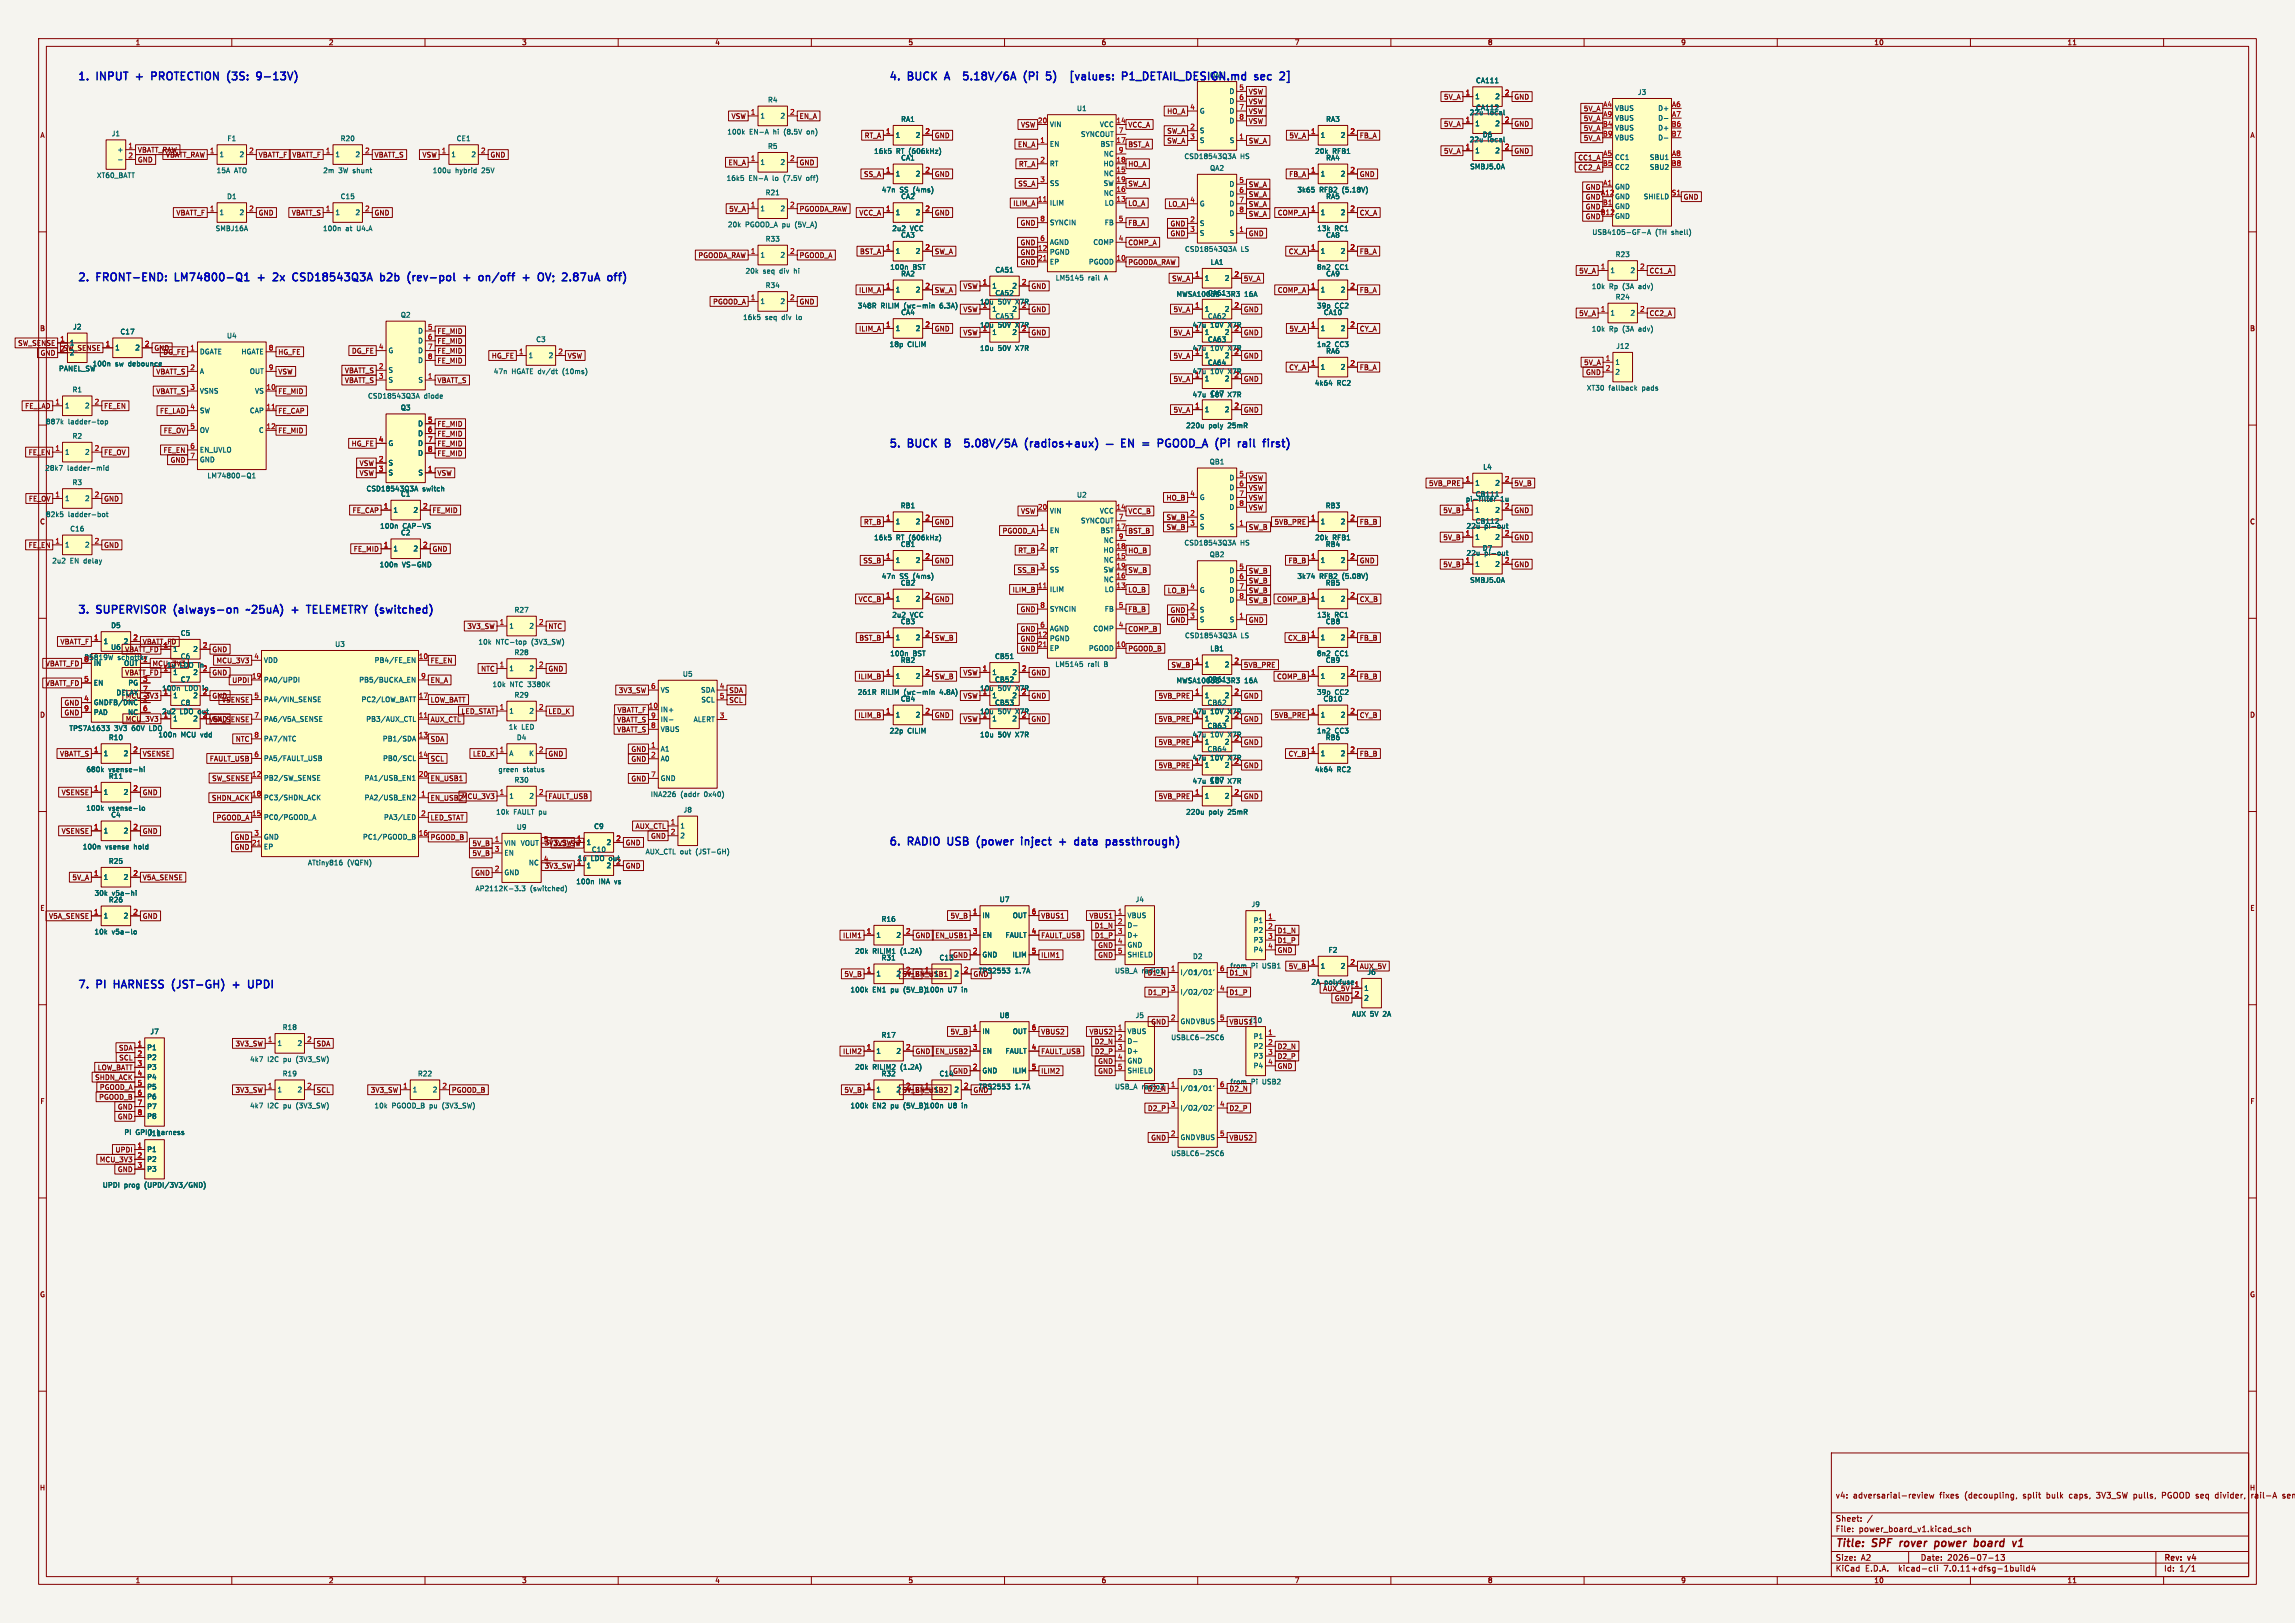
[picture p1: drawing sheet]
<svg xmlns="http://www.w3.org/2000/svg" width="594mm" height="420mm" viewBox="0 0 594 420" stroke-linecap="round" stroke-linejoin="round" font-family="sans-serif">
<defs><g id="words">
<g font-size="2.8" fill="#0000c2">
<text x="20" y="21.4">1.</text>
<text x="25.2" y="21.4">INPUT</text>
<text x="36.2" y="21.4">+</text>
<text x="41" y="21.4">PROTECTION</text>
<text x="61.4" y="21.4">(3S:</text>
<text x="69.8" y="21.4">9-13V)</text>
<text x="230" y="21.4">4.</text>
<text x="235.2" y="21.4">BUCK</text>
<text x="245.6" y="21.4">A</text>
<text x="252" y="21.4">5.18V/6A</text>
<text x="268.4" y="21.4">(Pi</text>
<text x="275" y="21.4">5)</text>
<text x="282.9" y="21.4">[values:</text>
<text x="297" y="21.4">P1_DETAIL_DESIGN.md</text>
<text x="332.1" y="21.4">sec</text>
<text x="20" y="73.4">2.</text>
<text x="25.2" y="73.4">FRONT-END:</text>
<text x="46.3" y="73.4">LM74800-Q1</text>
<text x="73.3" y="73.4">2x</text>
<text x="79.1" y="73.4">CSD18543Q3A</text>
<text x="102.6" y="73.4">b2b</text>
<text x="110.5" y="73.4">(rev-pol</text>
<text x="125.7" y="73.4">+</text>
<text x="130.5" y="73.4">on/off</text>
<text x="142.7" y="73.4">+</text>
<text x="147.5" y="73.4">OV;</text>
<text x="154.6" y="73.4">2.87uA</text>
<text x="230" y="116.3">5.</text>
<text x="235.2" y="116.3">BUCK</text>
<text x="245.6" y="116.3">B</text>
<text x="252.2" y="116.3">5.08V/5A</text>
<text x="268.7" y="116.3">(radios+aux)</text>
<text x="301.4" y="116.3">=</text>
<text x="306.2" y="116.3">PGOOD_A (Pi</text>
<text x="328.6" y="116.3">rail</text>
<text x="20" y="159.3">3.</text>
<text x="25.2" y="159.3">SUPERVISOR</text>
<text x="46" y="159.3">(always-on</text>
<text x="65.6" y="159.3">~25uA)</text>
<text x="82.9" y="159.3">TELEMETRY (switched)</text>
<text x="230" y="219.4">6.</text>
<text x="235.2" y="219.4">RADIO</text>
<text x="246.3" y="219.4">USB</text>
<text x="254.6" y="219.4">(power</text>
<text x="266.9" y="219.4">inject</text>
<text x="277.5" y="219.4">+</text>
<text x="282.3" y="219.4">data</text>
<text x="291.2" y="219.4">passthrough)</text>
<text x="20" y="256.4">7.</text>
<text x="25.2" y="256.4">PI</text>
<text x="30.5" y="256.4">HARNESS</text>
<text x="46.3" y="256.4">(JST-GH)</text>
<text x="62.8" y="256.4">+</text>
<text x="67.6" y="256.4">UPDI</text>
</g>
<g font-size="2.8" fill="#840000">
<text x="475" y="400.9">Title:</text>
<text x="484.7" y="400.9">SPF</text>
<text x="492.6" y="400.9">rover</text>
<text x="502.5" y="400.9">power</text>
<text x="513.4" y="400.9">board</text>
</g>
<g font-size="2.1" fill="#840000">
<text x="475" y="388">v4:</text>
<text x="479.6" y="388">adversarial-review</text>
<text x="502.1" y="388">fixes</text>
<text x="508.7" y="388">(decoupling,</text>
<text x="523.9" y="388">split</text>
<text x="530.1" y="388">bulk</text>
<text x="536.2" y="388">caps,</text>
<text x="543.4" y="388">3V3_SW</text>
<text x="553.1" y="388">pulls,</text>
<text x="560.6" y="388">PGOOD seq</text>
<text x="574.7" y="388">divider,</text>
<text x="584.2" y="388">rail-A</text>
<text x="592.5" y="388">sen</text>
<text x="475" y="394">Sheet:</text>
<text x="475" y="396.7">File:</text>
<text x="481.1" y="396.7">power_board_v1.kicad_sch</text>
<text x="475" y="406.9">KiCad</text>
<text x="475" y="404.1">Size:</text>
<text x="481.7" y="404.1">A2</text>
<text x="482.7" y="406.9">E.D.A.</text>
<text x="491.6" y="406.9">kicad-cli</text>
<text x="497" y="404.1">Date:</text>
<text x="503.5" y="406.9">7.0.11+dfsg-1build4</text>
<text x="504" y="404.1">2026-07-13</text>
<text x="560" y="404.3">Rev:</text>
<text x="560" y="406.9">Id:</text>
<text x="564.1" y="406.9">1/1</text>
<text x="566.4" y="404.3">v4</text>
</g>
<g font-size="1.8" fill="#840000">
<text x="35" y="11.9">1</text>
<text x="85" y="11.9">2</text>
<text x="135" y="11.9">3</text>
<text x="185" y="11.9">4</text>
<text x="235" y="11.9">5</text>
<text x="285" y="11.9">6</text>
<text x="335" y="11.9">7</text>
<text x="385" y="11.9">8</text>
<text x="435" y="11.9">9</text>
<text x="485" y="11.9">10</text>
<text x="535" y="11.9">11</text>
<text x="302" y="29.7">HO_A</text>
<text x="323.1" y="29.7">VSW</text>
<text x="323.1" y="27.1">VSW</text>
<text x="323.1" y="24.6">VSW</text>
<text x="373.6" y="26">5V_A</text>
<text x="391.8" y="26">GND</text>
<text x="409.8" y="29">5V_A</text>
<text x="10.3" y="35.9">A</text>
<text x="189.2" y="31">VSW</text>
<text x="206.8" y="31">EN_A</text>
<text x="223.7" y="36">RT_A</text>
<text x="241.8" y="36">GND</text>
<text x="264.1" y="33.2">VSW</text>
<text x="291.9" y="33.2">VCC_A</text>
<text x="302" y="34.8">SW_A</text>
<text x="323.1" y="32.2">VSW</text>
<text x="333.6" y="36">5V_A</text>
<text x="351.8" y="36">FB_A</text>
<text x="373.6" y="33">5V_A</text>
<text x="391.8" y="33">GND</text>
<text x="409.8" y="34.1">5V_A</text>
<text x="409.8" y="31.5">5V_A</text>
<text x="582.3" y="35.9">A</text>
<text x="35.6" y="39.7">VBATT_RAW</text>
<text x="42.8" y="41">VBATT_RAW</text>
<text x="66.8" y="41">VBATT_F VBATT_F</text>
<text x="96.8" y="41">VBATT_S</text>
<text x="109.2" y="41">VSW</text>
<text x="126.8" y="41">GND</text>
<text x="263.4" y="38.3">EN_A</text>
<text x="291.9" y="38.3">BST_A</text>
<text x="302" y="37.3">SW_A</text>
<text x="323.1" y="37.3">SW_A</text>
<text x="373.6" y="40">5V_A</text>
<text x="391.8" y="40">GND</text>
<text x="408.4" y="41.7">CC1_A</text>
<text x="409.8" y="36.6">5V_A</text>
<text x="35.6" y="42.2">GND</text>
<text x="188.4" y="43">EN_A</text>
<text x="206.8" y="43">GND</text>
<text x="223.5" y="46">SS_A</text>
<text x="241.8" y="46">GND</text>
<text x="263.6" y="43.3">RT_A</text>
<text x="291.9" y="43.3">HO_A</text>
<text x="333.6" y="46">FB_A</text>
<text x="351.8" y="46">GND</text>
<text x="408.4" y="44.2">CC2_A</text>
<text x="262.1" y="53.5">ILIM_A</text>
<text x="263.4" y="48.4">SS_A</text>
<text x="291.9" y="48.4">SW_A</text>
<text x="291.9" y="53.5">LO_A</text>
<text x="302.3" y="53.7">LO_A</text>
<text x="323.1" y="53.7">SW_A</text>
<text x="323.1" y="51.1">SW_A</text>
<text x="323.1" y="48.6">SW_A</text>
<text x="410.3" y="51.8">GND</text>
<text x="410.3" y="49.3">GND</text>
<text x="414.3" y="50.6">A12</text>
<text x="435.6" y="51.8">GND</text>
<text x="45.5" y="56">VBATT_F</text>
<text x="66.8" y="56">GND</text>
<text x="75.4" y="56">VBATT_S</text>
<text x="96.8" y="56">GND</text>
<text x="188.6" y="55">5V_A</text>
<text x="206.8" y="55">PGOODA_RAW</text>
<text x="222.3" y="56">VCC_A</text>
<text x="241.8" y="56">GND</text>
<text x="264" y="58.6">GND</text>
<text x="291.9" y="58.6">FB_A</text>
<text x="302.8" y="58.8">GND</text>
<text x="323.1" y="56.2">SW_A</text>
<text x="330.6" y="56">COMP_A</text>
<text x="351.8" y="56">CX_A</text>
<text x="410.3" y="56.9">GND</text>
<text x="410.3" y="54.4">GND</text>
<text x="414.2" y="55.7">B12</text>
<text x="222.5" y="66">BST_A</text>
<text x="241.8" y="66">SW_A</text>
<text x="264" y="63.7">GND</text>
<text x="291.9" y="63.7">COMP_A</text>
<text x="302.8" y="61.3">GND</text>
<text x="323.1" y="61.3">GND</text>
<text x="333.4" y="66">CX_A</text>
<text x="351.8" y="66">FB_A</text>
<text x="180.6" y="67">PGOODA_RAW</text>
<text x="206.8" y="67">PGOOD_A</text>
<text x="264" y="68.7">GND</text>
<text x="264" y="66.2">GND</text>
<text x="291.9" y="68.7">PGOODA_RAW</text>
<text x="408.6" y="71">5V_A</text>
<text x="426.8" y="71">CC1_A</text>
<text x="222.2" y="76">ILIM_A</text>
<text x="241.8" y="76">SW_A</text>
<text x="249.2" y="75">VSW</text>
<text x="266.8" y="75">GND</text>
<text x="303.3" y="73">SW_A</text>
<text x="321.8" y="73">5V_A</text>
<text x="330.6" y="76">COMP_A</text>
<text x="351.8" y="76">FB_A</text>
<text x="184.4" y="79">PGOOD_A</text>
<text x="206.8" y="79">GND</text>
<text x="249.2" y="81">VSW</text>
<text x="266.8" y="81">GND</text>
<text x="303.6" y="81">5V_A</text>
<text x="321.8" y="81">GND</text>
<text x="408.6" y="82">5V_A</text>
<text x="426.8" y="82">CC2_A</text>
<text x="4.6" y="89.7">SW_SENSE</text>
<text x="10.3" y="85.9">B</text>
<text x="113.1" y="86.6">FE_MID</text>
<text x="113.1" y="89.1">FE_MID</text>
<text x="222.2" y="86">ILIM_A</text>
<text x="241.8" y="86">GND</text>
<text x="249.2" y="87">VSW</text>
<text x="266.8" y="87">GND</text>
<text x="303.6" y="87">5V_A</text>
<text x="321.8" y="87">GND</text>
<text x="333.6" y="86">5V_A</text>
<text x="351.8" y="86">CY_A</text>
<text x="582.3" y="85.9">B</text>
<text x="10.4" y="92.2">GND</text>
<text x="15.5" y="91">2SW_SENSE</text>
<text x="39.8" y="91">GND</text>
<text x="42.1" y="92">DG_FE</text>
<text x="71.9" y="92">HG_FE</text>
<text x="91" y="91.7">DG_FE</text>
<text x="113.1" y="94.2">FE_MID</text>
<text x="113.1" y="91.7">FE_MID</text>
<text x="127.2" y="93">HG_FE</text>
<text x="146.8" y="93">VSW</text>
<text x="303.6" y="93">5V_A</text>
<text x="321.8" y="93">GND</text>
<text x="333.6" y="96">CY_A</text>
<text x="351.8" y="96">FB_A</text>
<text x="409.9" y="94.7">5V_A</text>
<text x="40.3" y="97.1">VBATT_S</text>
<text x="71.9" y="97.1">VSW</text>
<text x="89.1" y="99.3">VBATT_S</text>
<text x="89.1" y="96.8">VBATT_S</text>
<text x="113.1" y="99.3">VBATT_S</text>
<text x="303.6" y="99">5V_A</text>
<text x="321.8" y="99">GND</text>
<text x="410.4" y="97.2">GND</text>
<text x="6.4" y="106">FE_LAD</text>
<text x="26.8" y="106">FE_EN</text>
<text x="40.3" y="102.1">VBATT_S</text>
<text x="41.3" y="107.2">FE_LAD</text>
<text x="71.9" y="107.2">FE_CAP</text>
<text x="71.9" y="102.1">FE_MID</text>
<text x="303.6" y="107">5V_A</text>
<text x="321.8" y="107">GND</text>
<text x="42.3" y="112.3">FE_OV</text>
<text x="71.9" y="112.3">FE_MID</text>
<text x="113.1" y="110.6">FE_MID</text>
<text x="113.1" y="113.1">FE_MID</text>
<text x="7.3" y="118">FE_EN</text>
<text x="26.8" y="118">FE_OV</text>
<text x="42.2" y="117.4">FE_EN</text>
<text x="44" y="119.9">GND</text>
<text x="90.9" y="115.7">HG_FE</text>
<text x="113.1" y="118.2">FE_MID</text>
<text x="113.1" y="115.7">FE_MID</text>
<text x="93" y="123.3">VSW</text>
<text x="93" y="120.8">VSW</text>
<text x="113.1" y="123.3">VSW</text>
<text x="323.1" y="124.6">VSW</text>
<text x="369.7" y="126">5VB_PRE</text>
<text x="391.8" y="126">5V_B</text>
<text x="7.3" y="130">FE_OV</text>
<text x="26.8" y="130">GND</text>
<text x="301.8" y="129.7">HO_B</text>
<text x="323.1" y="127.1">VSW</text>
<text x="323.1" y="129.7">VSW</text>
<text x="10.3" y="135.9">C</text>
<text x="91.1" y="133">FE_CAP</text>
<text x="111.8" y="133">FE_MID</text>
<text x="223.5" y="136">RT_B</text>
<text x="241.8" y="136">GND</text>
<text x="264.1" y="133.2">VSW</text>
<text x="291.9" y="133.2">VCC_B</text>
<text x="301.8" y="134.8">SW_B</text>
<text x="301.8" y="137.3">SW_B</text>
<text x="323.1" y="132.2">VSW</text>
<text x="323.1" y="137.3">SW_B</text>
<text x="329.7" y="136">5VB_PRE</text>
<text x="351.8" y="136">FB_B</text>
<text x="373.4" y="133">5V_B</text>
<text x="391.8" y="133">GND</text>
<text x="582.3" y="135.9">C</text>
<text x="7.3" y="142">FE_EN</text>
<text x="26.8" y="142">GND</text>
<text x="91.4" y="143">FE_MID</text>
<text x="111.8" y="143">GND</text>
<text x="259.4" y="138.3">PGOOD_A</text>
<text x="263.4" y="143.3">RT_B</text>
<text x="291.9" y="143.3">HO_B</text>
<text x="291.9" y="138.3">BST_B</text>
<text x="373.4" y="140">5V_B</text>
<text x="391.8" y="140">GND</text>
<text x="223.3" y="146">SS_B</text>
<text x="241.8" y="146">GND</text>
<text x="263.2" y="148.4">SS_B</text>
<text x="291.9" y="148.4">SW_B</text>
<text x="323.1" y="148.6">SW_B</text>
<text x="333.4" y="146">FB_B</text>
<text x="351.8" y="146">GND</text>
<text x="373.4" y="147">5V_B</text>
<text x="391.8" y="147">GND</text>
<text x="222.1" y="156">VCC_B</text>
<text x="241.8" y="156">GND</text>
<text x="262" y="153.5">ILIM_B</text>
<text x="291.9" y="153.5">LO_B</text>
<text x="302.1" y="153.7">LO_B</text>
<text x="323.1" y="153.7">SW_B</text>
<text x="323.1" y="151.1">SW_B</text>
<text x="330.4" y="156">COMP_B</text>
<text x="351.8" y="156">CX_B</text>
<text x="264" y="158.6">GND</text>
<text x="291.9" y="158.6">FB_B</text>
<text x="302.8" y="161.3">GND</text>
<text x="302.8" y="158.8">GND</text>
<text x="323.1" y="161.3">GND</text>
<text x="323.1" y="156.2">SW_B</text>
<text x="15.5" y="167">VBATT_F</text>
<text x="36.8" y="167">VBATT_FD</text>
<text x="120.8" y="163">3V3_SW</text>
<text x="141.8" y="163">NTC</text>
<text x="222.3" y="166">BST_B</text>
<text x="241.8" y="166">SW_B</text>
<text x="264" y="166.2">GND</text>
<text x="264" y="163.7">GND</text>
<text x="291.9" y="163.7">COMP_B</text>
<text x="333.3" y="166">CX_B</text>
<text x="351.8" y="166">FB_B</text>
<text x="11.7" y="172.6">VBATT_FD</text>
<text x="32.3" y="169">VBATT_FD</text>
<text x="39.4" y="172.6">MCU_3V3</text>
<text x="54.8" y="169">GND</text>
<text x="55.9" y="171.8">MCU_3V3</text>
<text x="111.3" y="171.8">FE_EN</text>
<text x="124.4" y="174">NTC</text>
<text x="141.8" y="174">GND</text>
<text x="264" y="168.7">GND</text>
<text x="291.9" y="168.7">PGOOD_B</text>
<text x="303.1" y="173">SW_B</text>
<text x="321.8" y="173">5VB_PRE</text>
<text x="11.7" y="177.7">VBATT_FD</text>
<text x="32.3" y="175">VBATT_FD</text>
<text x="54.8" y="175">GND</text>
<text x="60" y="176.9">UPDI</text>
<text x="111.3" y="176.9">EN_A</text>
<text x="160" y="179.5">3V3_SW</text>
<text x="188.6" y="179.5">SDA</text>
<text x="222" y="176">ILIM_B</text>
<text x="241.8" y="176">SW_B</text>
<text x="249.2" y="175">VSW</text>
<text x="266.8" y="175">GND</text>
<text x="330.4" y="176">COMP_B</text>
<text x="351.8" y="176">FB_B</text>
<text x="10.3" y="185.9">D</text>
<text x="16.6" y="185.3">GND</text>
<text x="16.6" y="182.8">GND</text>
<text x="32.4" y="181">MCU_3V3</text>
<text x="54.8" y="181">GND</text>
<text x="57.3" y="182">VSENSE</text>
<text x="111.3" y="182">LOW_BATT</text>
<text x="119.3" y="185">LED_STAT</text>
<text x="141.8" y="185">LED_K</text>
<text x="159.7" y="184.6">VBATT_F</text>
<text x="188.6" y="182.1">SCL</text>
<text x="222" y="186">ILIM_B</text>
<text x="241.8" y="186">GND</text>
<text x="249.2" y="181">VSW</text>
<text x="266.8" y="181">GND</text>
<text x="299.7" y="181">5VB_PRE</text>
<text x="321.8" y="181">GND</text>
<text x="329.7" y="186">5VB_PRE</text>
<text x="351.8" y="186">CY_B</text>
<text x="582.3" y="185.9">D</text>
<text x="32.4" y="187">MCU_3V3</text>
<text x="54.1" y="187.1">V5A_SENSE</text>
<text x="54.8" y="187">GND</text>
<text x="111.3" y="187.1">AUX_CTL</text>
<text x="159.6" y="187.1">VBATT_S</text>
<text x="159.6" y="189.7">VBATT_S</text>
<text x="249.2" y="187">VSW</text>
<text x="266.8" y="187">GND</text>
<text x="299.7" y="187">5VB_PRE</text>
<text x="321.8" y="187">GND</text>
<text x="15.4" y="196">VBATT_S</text>
<text x="36.8" y="196">VSENSE</text>
<text x="54.2" y="197.2">FAULT_USB</text>
<text x="60.9" y="192.1">NTC</text>
<text x="111.3" y="197.2">SCL</text>
<text x="111.3" y="192.1">SDA</text>
<text x="122.3" y="196">LED_K</text>
<text x="141.8" y="196">GND</text>
<text x="163.3" y="197.3">GND</text>
<text x="163.3" y="194.8">GND</text>
<text x="299.7" y="193">5VB_PRE</text>
<text x="321.8" y="193">GND</text>
<text x="333.4" y="196">CY_B</text>
<text x="351.8" y="196">FB_B</text>
<text x="54.8" y="202.3">SW_SENSE</text>
<text x="111.3" y="202.3">EN_USB1</text>
<text x="163.3" y="202.4">GND</text>
<text x="299.7" y="199">5VB_PRE</text>
<text x="321.8" y="199">GND</text>
<text x="15.8" y="206">VSENSE</text>
<text x="36.8" y="206">GND</text>
<text x="54.7" y="207.4">SHDN_ACK</text>
<text x="111.3" y="207.4">EN_USB2MCU_3V3</text>
<text x="141.8" y="207">FAULT_USB</text>
<text x="299.7" y="207">5VB_PRE</text>
<text x="321.8" y="207">GND</text>
<text x="15.8" y="216">VSENSE</text>
<text x="36.8" y="216">GND</text>
<text x="55.9" y="212.5">PGOOD_A</text>
<text x="111.3" y="212.5">LED_STAT</text>
<text x="164.4" y="214.7">AUX_CTL</text>
<text x="60.6" y="220.1">GND</text>
<text x="60.6" y="217.5">GND</text>
<text x="111.3" y="217.5">PGOOD_B</text>
<text x="122.2" y="221.7">5V_B</text>
<text x="122.2" y="219.1">5V_B</text>
<text x="140.6" y="217.9">5</text>
<text x="140.8" y="219">3V3_SW</text>
<text x="143.1" y="219.1">3V3_SW</text>
<text x="161.8" y="219">GND</text>
<text x="168.4" y="217.2">GND</text>
<text x="18.6" y="228">5V_A</text>
<text x="36.8" y="228">V5A_SENSE</text>
<text x="122.8" y="226.8">GND</text>
<text x="140.6" y="223">4</text>
<text x="140.8" y="225">3V3_SW</text>
<text x="161.8" y="225">GND</text>
<text x="10.3" y="235.9">E</text>
<text x="12.6" y="238">V5A_SENSE</text>
<text x="36.8" y="238">GND</text>
<text x="245.9" y="237.9">5V_B</text>
<text x="269.4" y="237.9">VBUS1</text>
<text x="281.9" y="237.9">VBUS1</text>
<text x="582.3" y="235.9">E</text>
<text x="218.1" y="243">ILIM1</text>
<text x="236.8" y="243">GND EN_USB1</text>
<text x="269.4" y="243">FAULT_USB</text>
<text x="283.2" y="240.4">D1_N</text>
<text x="283.3" y="243">D1_P</text>
<text x="284.1" y="245.5">GND</text>
<text x="330.6" y="244.2">D1_P</text>
<text x="330.6" y="241.7">D1_N</text>
<text x="246.6" y="248">GND</text>
<text x="269.4" y="248">ILIM1</text>
<text x="284.1" y="248">GND</text>
<text x="318.3" y="250.8">from</text>
<text x="330.6" y="246.8">GND</text>
<text x="333.4" y="251">5V_B</text>
<text x="351.8" y="251">AUX_5V</text>
<text x="218.4" y="253">5V_B</text>
<text x="233.4" y="253">5V_B</text>
<text x="236.8" y="253">EN_USB1</text>
<text x="296.9" y="252.6">D1_N</text>
<text x="297" y="257.7">D1_P</text>
<text x="318.1" y="257.7">D1_P</text>
<text x="318.1" y="252.6">D1_N</text>
<text x="345.4" y="259.2">GND</text>
<text x="245.9" y="267.9">5V_B</text>
<text x="269.4" y="267.9">VBUS2</text>
<text x="281.9" y="267.9">VBUS2</text>
<text x="297.8" y="265.3">GND</text>
<text x="318.1" y="265.3">VBUS1J10</text>
<text x="30.7" y="272.1">SDA</text>
<text x="30.7" y="274.6">SCL</text>
<text x="60.8" y="271">3V3_SW</text>
<text x="81.8" y="271">SDA</text>
<text x="218.1" y="273">ILIM2</text>
<text x="236.8" y="273">GND EN_USB2</text>
<text x="269.4" y="273">FAULT_USB</text>
<text x="283.2" y="270.4">D2_N</text>
<text x="283.3" y="273">D2_P</text>
<text x="284.1" y="275.5">GND</text>
<text x="330.6" y="274.2">D2_P</text>
<text x="330.6" y="271.7">D2_N</text>
<text x="24.5" y="279.7">SHDN_ACK</text>
<text x="25.2" y="277.1">LOW_BATT</text>
<text x="246.6" y="278">GND</text>
<text x="269.4" y="278">ILIM2</text>
<text x="284.1" y="278">GND</text>
<text x="318.3" y="280.8">from</text>
<text x="330.6" y="276.8">GND</text>
<text x="10.3" y="285.9">F</text>
<text x="25.5" y="284.8">PGOOD_B</text>
<text x="25.7" y="282.2">PGOOD_A</text>
<text x="30.4" y="287.3">GND</text>
<text x="60.8" y="283">3V3_SW</text>
<text x="81.8" y="283">SCL</text>
<text x="95.8" y="283">3V3_SW</text>
<text x="116.8" y="283">PGOOD_B</text>
<text x="218.4" y="283">5V_B</text>
<text x="233.4" y="283">5V_B</text>
<text x="236.8" y="283">EN_USB2</text>
<text x="296.9" y="282.6">D2_N</text>
<text x="297" y="287.7">D2_P</text>
<text x="318.1" y="287.7">D2_P</text>
<text x="318.1" y="282.6">D2_N</text>
<text x="582.3" y="285.9">F</text>
<text x="30.4" y="289.8">GND</text>
<text x="29.8" y="298.4">UPDI</text>
<text x="297.8" y="295.3">GND</text>
<text x="318.1" y="295.3">VBUS2</text>
<text x="25.7" y="301">MCU_3V3</text>
<text x="30.4" y="303.5">GND</text>
<text x="10.3" y="335.9">G</text>
<text x="582.3" y="335.9">G</text>
<text x="10.2" y="385.9">H</text>
<text x="582.2" y="385.9">H</text>
<text x="35" y="409.9">1</text>
<text x="85" y="409.9">2</text>
<text x="135" y="409.9">3</text>
<text x="185" y="409.9">4</text>
<text x="235" y="409.9">5</text>
<text x="285" y="409.9">6</text>
<text x="335" y="409.9">7</text>
<text x="385" y="409.9">8</text>
<text x="435" y="409.9">9</text>
<text x="485" y="409.9">10</text>
<text x="535" y="409.9">11</text>
</g>
<text font-size="1.8" fill="#0000c2" x="313.1" y="20.4">QA1</text>
<g font-size="1.8" fill="#a90000">
<text x="320.6" y="23.4">5</text>
<text x="194.2" y="29.7">1</text>
<text x="204.4" y="29.7">2</text>
<text x="307.9" y="28.5">4</text>
<text x="320.6" y="25.9">6</text>
<text x="320.6" y="28.5">7</text>
<text x="379.2" y="24.7">1</text>
<text x="389.4" y="24.7">2</text>
<text x="414.9" y="27.8">A4</text>
<text x="432.6" y="27.8">A6</text>
<text x="229.2" y="34.7">1</text>
<text x="239.4" y="34.7">2</text>
<text x="268.5" y="32">20</text>
<text x="288.8" y="32">14</text>
<text x="289.5" y="34.5">7</text>
<text x="307.9" y="33.6">2</text>
<text x="320.6" y="31">8</text>
<text x="339.2" y="34.7">1</text>
<text x="349.4" y="34.7">2</text>
<text x="379.2" y="31.7">1</text>
<text x="389.4" y="31.7">2</text>
<text x="414.8" y="32.9">B4</text>
<text x="414.8" y="35.4">B9</text>
<text x="414.9" y="30.3">A9</text>
<text x="432.5" y="32.9">B6</text>
<text x="432.5" y="35.4">B7</text>
<text x="432.6" y="30.3">A7</text>
<text x="33.1" y="38.5">1</text>
<text x="33.1" y="41">2</text>
<text x="54.2" y="39.7">1</text>
<text x="64.4" y="39.7">2</text>
<text x="84.2" y="39.7">1</text>
<text x="94.4" y="39.7">2</text>
<text x="114.2" y="39.7">1</text>
<text x="124.4" y="39.7">2</text>
<text x="194.2" y="41.7">1</text>
<text x="204.4" y="41.7">2</text>
<text x="269.1" y="37">1</text>
<text x="288.8" y="37">17</text>
<text x="289.5" y="39.6">9</text>
<text x="307.9" y="36.1">3</text>
<text x="320.6" y="36.1">1</text>
<text x="379.2" y="38.7">1</text>
<text x="389.4" y="38.7">2</text>
<text x="414.9" y="40.5">A5</text>
<text x="432.6" y="40.5">A8</text>
<text x="229.2" y="44.7">1</text>
<text x="239.4" y="44.7">2</text>
<text x="269.1" y="42.1">2</text>
<text x="269.1" y="47.2">3</text>
<text x="288.8" y="44.7">15</text>
<text x="288.8" y="42.1">18</text>
<text x="288.8" y="47.2">19</text>
<text x="320.6" y="47.4">5</text>
<text x="339.2" y="44.7">1</text>
<text x="349.4" y="44.7">2</text>
<text x="414.8" y="43">B5</text>
<text x="432.5" y="43">B8</text>
<text x="194.2" y="53.7">1</text>
<text x="204.4" y="53.7">2</text>
<text x="268.5" y="52.3">11</text>
<text x="288.8" y="52.3">13</text>
<text x="288.8" y="49.7">16</text>
<text x="307.9" y="52.5">4</text>
<text x="320.6" y="49.9">6</text>
<text x="320.6" y="52.5">7</text>
<text x="414.8" y="53.2">B1</text>
<text x="414.9" y="48.1">A1</text>
<text x="432.6" y="50.6">S1</text>
<text x="54.2" y="54.7">1</text>
<text x="64.4" y="54.7">2</text>
<text x="84.2" y="54.7">1</text>
<text x="94.4" y="54.7">2</text>
<text x="229.2" y="54.7">1</text>
<text x="239.4" y="54.7">2</text>
<text x="269.1" y="57.4">8</text>
<text x="289.5" y="57.4">5</text>
<text x="307.9" y="57.6">2</text>
<text x="320.6" y="55">8</text>
<text x="339.2" y="54.7">1</text>
<text x="349.4" y="54.7">2</text>
<text x="194.2" y="65.7">1</text>
<text x="204.4" y="65.7">2</text>
<text x="229.2" y="64.7">1</text>
<text x="239.4" y="64.7">2</text>
<text x="268.5" y="65">12</text>
<text x="269.1" y="62.4">6</text>
<text x="289.5" y="62.4">4</text>
<text x="307.9" y="60.1">3</text>
<text x="320.6" y="60.1">1</text>
<text x="339.2" y="64.7">1</text>
<text x="349.4" y="64.7">2</text>
<text x="268.5" y="67.5">21</text>
<text x="288.8" y="67.5">10</text>
<text x="309.2" y="71.7">1</text>
<text x="319.4" y="71.7">2</text>
<text x="414.2" y="69.7">1</text>
<text x="424.4" y="69.7">2</text>
<text x="194.2" y="77.7">1</text>
<text x="204.4" y="77.7">2</text>
<text x="229.2" y="74.7">1</text>
<text x="239.4" y="74.7">2</text>
<text x="254.2" y="73.7">1</text>
<text x="264.4" y="73.7">2</text>
<text x="339.2" y="74.7">1</text>
<text x="349.4" y="74.7">2</text>
<text x="309.2" y="79.7">1</text>
<text x="319.4" y="79.7">2</text>
<text x="414.2" y="80.7">1</text>
<text x="424.4" y="80.7">2</text>
<text x="15.5" y="88.5">1</text>
<text x="27.2" y="89.7">1</text>
<text x="37.4" y="89.7">2</text>
<text x="110.6" y="85.4">5</text>
<text x="110.6" y="87.9">6</text>
<text x="229.2" y="84.7">1</text>
<text x="239.4" y="84.7">2</text>
<text x="254.2" y="85.7">1</text>
<text x="264.4" y="85.7">2</text>
<text x="309.2" y="85.7">1</text>
<text x="319.4" y="85.7">2</text>
<text x="339.2" y="84.7">1</text>
<text x="349.4" y="84.7">2</text>
<text x="15.5" y="91">2</text>
<text x="49.1" y="90.8">1</text>
<text x="49.1" y="95.9">2</text>
<text x="69.5" y="90.8">8</text>
<text x="69.5" y="95.9">9</text>
<text x="97.9" y="95.6">2</text>
<text x="97.9" y="90.5">4</text>
<text x="110.6" y="90.5">7</text>
<text x="110.6" y="93">8</text>
<text x="134.2" y="91.7">1</text>
<text x="144.4" y="91.7">2</text>
<text x="309.2" y="91.7">1</text>
<text x="319.4" y="91.7">2</text>
<text x="339.2" y="94.7">1</text>
<text x="349.4" y="94.7">2</text>
<text x="415.5" y="93.5">1</text>
<text x="49.1" y="100.9">3</text>
<text x="68.8" y="100.9">10</text>
<text x="97.9" y="98.1">3</text>
<text x="110.6" y="98.1">1</text>
<text x="309.2" y="97.7">1</text>
<text x="319.4" y="97.7">2</text>
<text x="415.5" y="96">2</text>
<text x="14.2" y="104.7">1</text>
<text x="24.4" y="104.7">2</text>
<text x="49.1" y="106">4</text>
<text x="68.8" y="106">11</text>
<text x="309.2" y="105.7">1</text>
<text x="319.4" y="105.7">2</text>
<text x="49.1" y="111.1">5</text>
<text x="68.8" y="111.1">12</text>
<text x="110.6" y="109.4">5</text>
<text x="110.6" y="111.9">6</text>
<text x="14.2" y="116.7">1</text>
<text x="24.4" y="116.7">2</text>
<text x="49.1" y="116.2">6</text>
<text x="49.1" y="118.7">7</text>
<text x="97.9" y="119.6">2</text>
<text x="97.9" y="114.5">4</text>
<text x="110.6" y="114.5">7</text>
<text x="110.6" y="117">8</text>
<text x="97.9" y="122.1">3</text>
<text x="110.6" y="122.1">1</text>
<text x="320.6" y="123.4">5</text>
<text x="320.6" y="125.9">6</text>
<text x="379.2" y="124.7">1</text>
<text x="389.4" y="124.7">2</text>
<text x="14.2" y="128.7">1</text>
<text x="24.4" y="128.7">2</text>
<text x="99.2" y="131.7">1</text>
<text x="109.4" y="131.7">2</text>
<text x="268.5" y="132">20</text>
<text x="288.8" y="132">14</text>
<text x="307.9" y="128.5">4</text>
<text x="320.6" y="128.5">7</text>
<text x="320.6" y="131">8</text>
<text x="379.2" y="131.7">1</text>
<text x="389.4" y="131.7">2</text>
<text x="229.2" y="134.7">1</text>
<text x="239.4" y="134.7">2</text>
<text x="269.1" y="137">1</text>
<text x="288.8" y="137">17</text>
<text x="289.5" y="134.5">7</text>
<text x="307.9" y="133.6">2</text>
<text x="307.9" y="136.1">3</text>
<text x="320.6" y="136.1">1</text>
<text x="339.2" y="134.7">1</text>
<text x="349.4" y="134.7">2</text>
<text x="14.2" y="140.7">1</text>
<text x="24.4" y="140.7">2</text>
<text x="99.2" y="141.7">1</text>
<text x="109.4" y="141.7">2</text>
<text x="269.1" y="142.1">2</text>
<text x="288.8" y="142.1">18</text>
<text x="289.5" y="139.6">9</text>
<text x="379.2" y="138.7">1</text>
<text x="389.4" y="138.7">2</text>
<text x="229.2" y="144.7">1</text>
<text x="239.4" y="144.7">2</text>
<text x="269.1" y="147.2">3</text>
<text x="288.8" y="144.7">15</text>
<text x="288.8" y="149.7">16</text>
<text x="288.8" y="147.2">19</text>
<text x="320.6" y="147.4">5</text>
<text x="320.6" y="149.9">6</text>
<text x="339.2" y="144.7">1</text>
<text x="349.4" y="144.7">2</text>
<text x="379.2" y="145.7">1</text>
<text x="389.4" y="145.7">2</text>
<text x="229.2" y="154.7">1</text>
<text x="239.4" y="154.7">2</text>
<text x="268.5" y="152.3">11</text>
<text x="288.8" y="152.3">13</text>
<text x="307.9" y="152.5">4</text>
<text x="320.6" y="152.5">7</text>
<text x="320.6" y="155">8</text>
<text x="339.2" y="154.7">1</text>
<text x="349.4" y="154.7">2</text>
<text x="129.2" y="161.7">1</text>
<text x="139.4" y="161.7">2</text>
<text x="269.1" y="157.4">8</text>
<text x="289.5" y="157.4">5</text>
<text x="307.9" y="157.6">2</text>
<text x="307.9" y="160.1">3</text>
<text x="320.6" y="160.1">1</text>
<text x="24.2" y="165.7">1</text>
<text x="34.4" y="165.7">2</text>
<text x="42.2" y="167.7">1</text>
<text x="52.4" y="167.7">2</text>
<text x="229.2" y="164.7">1</text>
<text x="239.4" y="164.7">2</text>
<text x="268.5" y="165">12</text>
<text x="268.5" y="167.5">21</text>
<text x="269.1" y="162.4">6</text>
<text x="288.8" y="167.5">10</text>
<text x="289.5" y="162.4">4</text>
<text x="339.2" y="164.7">1</text>
<text x="349.4" y="164.7">2</text>
<text x="21.7" y="171.4">8</text>
<text x="30.4" y="171">schottky1</text>
<text x="42.2" y="173.7">1</text>
<text x="65.7" y="170.6">4</text>
<text x="108.3" y="170.6">10</text>
<text x="129.2" y="172.7">1</text>
<text x="139.4" y="172.7">2</text>
<text x="254.2" y="173.7">1</text>
<text x="264.4" y="173.7">2</text>
<text x="309.2" y="171.7">1</text>
<text x="319.4" y="171.7">2</text>
<text x="21.7" y="176.5">5</text>
<text x="36.9" y="176.5">3</text>
<text x="36.9" y="179">7</text>
<text x="42.2" y="179.7">1</text>
<text x="52.4" y="179.7">2</text>
<text x="65.1" y="175.7">19</text>
<text x="108.9" y="175.7">9</text>
<text x="168.4" y="178.3">6</text>
<text x="186.2" y="178.3">4</text>
<text x="229.2" y="174.7">1</text>
<text x="239.4" y="174.7">2</text>
<text x="254.2" y="179.7">1</text>
<text x="264.4" y="179.7">2</text>
<text x="309.2" y="179.7">1</text>
<text x="319.4" y="179.7">2</text>
<text x="339.2" y="174.7">1</text>
<text x="349.4" y="174.7">2</text>
<text x="21.7" y="181.6">4</text>
<text x="21.7" y="184.1">9</text>
<text x="36.9" y="181.6">2</text>
<text x="36.9" y="184.1">6</text>
<text x="42.2" y="185.7">1</text>
<text x="52.4" y="185.7">2</text>
<text x="65.7" y="180.8">5</text>
<text x="65.7" y="185.9">7</text>
<text x="108.3" y="185.9">11</text>
<text x="108.3" y="180.8">17</text>
<text x="129.2" y="183.7">1</text>
<text x="139.4" y="183.7">2</text>
<text x="167.8" y="183.4">10</text>
<text x="168.4" y="185.9">9</text>
<text x="186.2" y="185.9">3</text>
<text x="186.2" y="180.9">5</text>
<text x="229.2" y="184.7">1</text>
<text x="239.4" y="184.7">2</text>
<text x="254.2" y="185.7">1</text>
<text x="264.4" y="185.7">2</text>
<text x="309.2" y="185.7">1</text>
<text x="319.4" y="185.7">2</text>
<text x="339.2" y="184.7">1</text>
<text x="349.4" y="184.7">2</text>
<text x="65.7" y="190.9">8</text>
<text x="108.3" y="190.9">13</text>
<text x="168.4" y="188.5">8</text>
<text x="309.2" y="191.7">1</text>
<text x="319.4" y="191.7">2</text>
<text x="24.2" y="194.7">1</text>
<text x="34.4" y="194.7">2</text>
<text x="65.7" y="196">6</text>
<text x="108.3" y="196">14</text>
<text x="129.2" y="194.7">1</text>
<text x="139.4" y="194.7">2</text>
<text x="168.4" y="193.6">1</text>
<text x="168.4" y="196.1">2</text>
<text x="309.2" y="197.7">1</text>
<text x="319.4" y="197.7">2</text>
<text x="339.2" y="194.7">1</text>
<text x="349.4" y="194.7">2</text>
<text x="65.1" y="201.1">12</text>
<text x="108.3" y="201.1">20</text>
<text x="168.4" y="201.2">7</text>
<text x="24.2" y="204.7">1</text>
<text x="34.4" y="204.7">2</text>
<text x="65.1" y="206.2">18</text>
<text x="108.9" y="206.2">1</text>
<text x="129.2" y="205.7">1</text>
<text x="139.4" y="205.7">2</text>
<text x="309.2" y="205.7">1</text>
<text x="319.4" y="205.7">2</text>
<text x="24.2" y="214.7">1</text>
<text x="34.4" y="214.7">2</text>
<text x="65.1" y="211.3">15</text>
<text x="108.9" y="211.3">2</text>
<text x="173.5" y="213.5">1</text>
<text x="65.1" y="218.9">21</text>
<text x="65.7" y="216.3">3</text>
<text x="108.3" y="216.3">16</text>
<text x="127.9" y="217.9">1</text>
<text x="127.9" y="220.5">3</text>
<text x="149.2" y="217.7">1</text>
<text x="159.4" y="217.7">2</text>
<text x="173.5" y="216">2</text>
<text x="24.2" y="226.7">1</text>
<text x="34.4" y="226.7">2</text>
<text x="127.9" y="225.6">2</text>
<text x="149.2" y="223.7">1</text>
<text x="24.2" y="236.7">1</text>
<text x="34.4" y="236.7">2</text>
<text x="251.7" y="236.7">1</text>
<text x="266.9" y="236.7">6</text>
<text x="289.2" y="236.7">1</text>
<text x="289.2" y="239.2">2</text>
<text x="328.1" y="237.9">1</text>
<text x="224.2" y="241.7">1</text>
<text x="234.4" y="241.7">2</text>
<text x="251.7" y="241.7">3</text>
<text x="266.9" y="241.7">4</text>
<text x="289.2" y="241.7">3</text>
<text x="289.2" y="244.3">4</text>
<text x="328.1" y="240.5">2</text>
<text x="328.1" y="243">3</text>
<text x="328.1" y="245.6">4</text>
<text x="224.2" y="251.7">1</text>
<text x="234.4" y="251.7">2</text>
<text x="239.2" y="251.7">1</text>
<text x="249.4" y="251.7">2</text>
<text x="251.7" y="246.8">2</text>
<text x="266.9" y="246.8">5</text>
<text x="289.2" y="246.8">5</text>
<text x="302.9" y="251.4">1</text>
<text x="315.6" y="251.4">6</text>
<text x="339.2" y="249.7">1</text>
<text x="349.4" y="249.7">2</text>
<text x="302.9" y="256.5">3</text>
<text x="315.6" y="256.5">4</text>
<text x="350.5" y="255.5">1</text>
<text x="350.5" y="258">2</text>
<text x="69.2" y="269.7">1</text>
<text x="79.4" y="269.7">2</text>
<text x="251.7" y="266.7">1</text>
<text x="266.9" y="266.7">6</text>
<text x="289.2" y="266.7">1</text>
<text x="289.2" y="269.2">2</text>
<text x="302.9" y="264.1">2</text>
<text x="315.6" y="264.1">5</text>
<text x="328.1" y="267.9">1</text>
<text x="35.5" y="270.9">1</text>
<text x="35.5" y="273.4">2</text>
<text x="35.5" y="275.9">3</text>
<text x="224.2" y="271.7">1</text>
<text x="234.4" y="271.7">2</text>
<text x="251.7" y="271.7">3</text>
<text x="266.9" y="271.7">4</text>
<text x="289.2" y="271.7">3</text>
<text x="289.2" y="274.3">4</text>
<text x="328.1" y="270.5">2</text>
<text x="328.1" y="273">3</text>
<text x="328.1" y="275.6">4</text>
<text x="35.5" y="278.5">4</text>
<text x="35.5" y="281">5</text>
<text x="69.2" y="281.7">1</text>
<text x="79.4" y="281.7">2</text>
<text x="104.2" y="281.7">1</text>
<text x="114.4" y="281.7">2</text>
<text x="224.2" y="281.7">1</text>
<text x="234.4" y="281.7">2</text>
<text x="239.2" y="281.7">1</text>
<text x="249.4" y="281.7">2</text>
<text x="251.7" y="276.8">2</text>
<text x="266.9" y="276.8">5</text>
<text x="289.2" y="276.8">5</text>
<text x="302.9" y="281.4">1</text>
<text x="315.6" y="281.4">6</text>
<text x="35.5" y="283.6">6</text>
<text x="35.5" y="286.1">7</text>
<text x="302.9" y="286.5">3</text>
<text x="315.6" y="286.5">4</text>
<text x="35.5" y="288.6">8</text>
<text x="35.5" y="297.2">1</text>
<text x="35.5" y="299.7">2</text>
<text x="302.9" y="294.1">2</text>
<text x="315.6" y="294.1">5</text>
<text x="35.5" y="302.3">3</text>
</g>
<g font-size="1.8" fill="#006464">
<text x="381.9" y="21.7">CA111</text>
<text x="198.7" y="26.7">R4</text>
<text x="278.6" y="28.9">U1</text>
<text x="310.4" y="29.6">G</text>
<text x="318.1" y="24.5">D</text>
<text x="318.1" y="27.1">D</text>
<text x="318.1" y="29.6">D</text>
<text x="381.7" y="25.9">1</text>
<text x="381.9" y="28.7">CA112</text>
<text x="386.9" y="25.9">2</text>
<text x="417.9" y="28.9">VBUS</text>
<text x="423.8" y="24.8">J3</text>
<text x="429.1" y="28.9">D+</text>
<text x="28.8" y="35.5">J1</text>
<text x="188.1" y="35">100k</text>
<text x="194" y="35">EN-A</text>
<text x="196.7" y="30.9">1</text>
<text x="200.3" y="35">hi</text>
<text x="201.9" y="30.9">2</text>
<text x="203.2" y="35">(8.5V</text>
<text x="209.3" y="35">on)</text>
<text x="231.7" y="35.9">1</text>
<text x="233.1" y="31.7">RA1</text>
<text x="236.9" y="35.9">2</text>
<text x="271.6" y="33.1">VIN</text>
<text x="279.7" y="35.6">SYNCOUT</text>
<text x="284.6" y="33.1">VCC</text>
<text x="310.4" y="34.7">S</text>
<text x="318.1" y="32.1">D</text>
<text x="341.7" y="35.9">1</text>
<text x="343.1" y="31.7">RA3</text>
<text x="346.9" y="35.9">2</text>
<text x="380.3" y="30">22u</text>
<text x="381.7" y="32.9">1</text>
<text x="383.7" y="35.7">D6</text>
<text x="385" y="30">local</text>
<text x="386.9" y="32.9">2</text>
<text x="417.9" y="31.4">VBUS</text>
<text x="417.9" y="34">VBUS</text>
<text x="429.1" y="31.4">D-</text>
<text x="429.1" y="34">D+</text>
<text x="30.3" y="39.6">+</text>
<text x="56.7" y="40.9">1</text>
<text x="58.7" y="36.7">F1</text>
<text x="61.9" y="40.9">2</text>
<text x="86.7" y="40.9">1</text>
<text x="88.1" y="36.7">R20</text>
<text x="91.9" y="40.9">2</text>
<text x="116.7" y="40.9">1</text>
<text x="118.1" y="36.7">CE1</text>
<text x="121.9" y="40.9">2</text>
<text x="198.7" y="38.7">R5</text>
<text x="226.1" y="40">16k5</text>
<text x="232" y="40">RT (606kHz)</text>
<text x="233.1" y="41.7">CA1</text>
<text x="271.6" y="38.2">EN</text>
<text x="284.7" y="38.2">BST</text>
<text x="285.6" y="40.7">NC</text>
<text x="306.4" y="41.4">CSD18543Q3A</text>
<text x="310.4" y="37.2">S</text>
<text x="318.2" y="37.2">S</text>
<text x="321" y="41.4">HS</text>
<text x="340.3" y="40">20k</text>
<text x="343.1" y="41.7">RA4</text>
<text x="344.9" y="40">RFB1</text>
<text x="380.3" y="37">22u</text>
<text x="381.7" y="39.9">1</text>
<text x="385" y="37">local</text>
<text x="386.9" y="39.9">2</text>
<text x="417.9" y="41.6">CC1</text>
<text x="417.9" y="36.5">VBUS</text>
<text x="426.9" y="41.6">SBU1</text>
<text x="429.1" y="36.5">D-</text>
<text x="25" y="46.3">XT60_BATT</text>
<text x="56" y="45">15A</text>
<text x="60.6" y="45">ATO</text>
<text x="83.5" y="45">2m</text>
<text x="87.6" y="45">3W shunt</text>
<text x="111.9" y="45">100u</text>
<text x="117.8" y="45">hybrid</text>
<text x="124.8" y="45">25V</text>
<text x="188" y="47">16k5</text>
<text x="193.8" y="47">EN-A</text>
<text x="196.7" y="42.9">1</text>
<text x="200.1" y="47">lo</text>
<text x="201.9" y="42.9">2</text>
<text x="203.1" y="47">(7.5V</text>
<text x="209.2" y="47">off)</text>
<text x="231.7" y="45.9">1</text>
<text x="236.9" y="45.9">2</text>
<text x="271.6" y="43.2">RT</text>
<text x="285.5" y="43.2">HO</text>
<text x="285.6" y="45.8">NC</text>
<text x="313.1" y="44.4">QA2</text>
<text x="341.7" y="45.9">1</text>
<text x="346.9" y="45.9">2</text>
<text x="380.4" y="44">SMBJ5.0A</text>
<text x="417.9" y="44.1">CC2</text>
<text x="426.9" y="44.1">SBU2</text>
<text x="58.7" y="51.7">D1</text>
<text x="88.1" y="51.7">C15</text>
<text x="198.1" y="50.7">R21</text>
<text x="228.1" y="50">47n</text>
<text x="232.9" y="50">SS (4ms)</text>
<text x="233.1" y="51.7">CA2</text>
<text x="271.6" y="53.4">ILIM</text>
<text x="271.6" y="48.3">SS</text>
<text x="285.5" y="48.3">SW</text>
<text x="285.6" y="50.9">NC</text>
<text x="285.8" y="53.4">LO</text>
<text x="310.4" y="53.6">G</text>
<text x="318.1" y="48.5">D</text>
<text x="318.1" y="51.1">D</text>
<text x="318.1" y="53.6">D</text>
<text x="335.7" y="50">3k65</text>
<text x="341.5" y="50">RFB2</text>
<text x="343.1" y="51.7">RA5</text>
<text x="347.5" y="50">(5.18V)</text>
<text x="417.9" y="49.2">GND</text>
<text x="417.9" y="51.8">GND</text>
<text x="425.3" y="51.8">SHIELD</text>
<text x="56.7" y="55.9">1</text>
<text x="61.9" y="55.9">2</text>
<text x="86.7" y="55.9">1</text>
<text x="91.9" y="55.9">2</text>
<text x="188.3" y="59">20k</text>
<text x="192.9" y="59">PGOOD_A pu</text>
<text x="196.7" y="54.9">1</text>
<text x="201.9" y="54.9">2</text>
<text x="206.1" y="59">(5V_A)</text>
<text x="231.7" y="55.9">1</text>
<text x="236.9" y="55.9">2</text>
<text x="271.6" y="58.5">SYNCIN</text>
<text x="285.8" y="58.5">FB</text>
<text x="310.4" y="58.7">S</text>
<text x="318.1" y="56.1">D</text>
<text x="341.7" y="55.9">1</text>
<text x="346.9" y="55.9">2</text>
<text x="417.9" y="54.3">GND</text>
<text x="417.9" y="56.8">GND</text>
<text x="55.7" y="60">SMBJ16A</text>
<text x="83.5" y="60">100n</text>
<text x="89.4" y="60">at</text>
<text x="92.5" y="60">U4.A</text>
<text x="198.1" y="62.7">R33</text>
<text x="230.8" y="60">2u2</text>
<text x="231.7" y="65.9">1</text>
<text x="233.1" y="61.7">CA3</text>
<text x="235.6" y="60">VCC</text>
<text x="236.9" y="65.9">2</text>
<text x="271.6" y="63.6">AGND</text>
<text x="282.9" y="63.6">COMP</text>
<text x="306.6" y="65.4">CSD18543Q3A</text>
<text x="310.4" y="61.2">S</text>
<text x="318.2" y="61.2">S</text>
<text x="321.2" y="65.4">LS</text>
<text x="340.8" y="60">13k</text>
<text x="341.7" y="65.9">1</text>
<text x="343.1" y="61.7">CA8</text>
<text x="345.4" y="60">RC1</text>
<text x="346.9" y="65.9">2</text>
<text x="412" y="61">USB4105-GF-A</text>
<text x="428.4" y="61">(TH</text>
<text x="432.7" y="61">shell)</text>
<text x="192.9" y="71">20k</text>
<text x="196.7" y="66.9">1</text>
<text x="197.5" y="71">seq</text>
<text x="201.9" y="66.9">2</text>
<text x="201.9" y="71">div</text>
<text x="205.8" y="71">hi</text>
<text x="230.3" y="70">100n</text>
<text x="233.1" y="71.7">RA2</text>
<text x="236.3" y="70">BST</text>
<text x="257.5" y="70.7">CA51</text>
<text x="271.6" y="66.1">PGND</text>
<text x="271.6" y="68.6">EP</text>
<text x="281.7" y="68.6">PGOOD</text>
<text x="313.2" y="68.7">LA1</text>
<text x="340.8" y="70">8n2</text>
<text x="343.1" y="71.7">CA9</text>
<text x="345.5" y="70">CC1</text>
<text x="416.7" y="70.9">1</text>
<text x="418.1" y="66.7">R23</text>
<text x="421.9" y="70.9">2</text>
<text x="198.1" y="74.7">R34</text>
<text x="231.7" y="75.9">1</text>
<text x="236.9" y="75.9">2</text>
<text x="256.7" y="74.9">1</text>
<text x="257.5" y="76.7">CA52</text>
<text x="261.9" y="74.9">2</text>
<text x="273.1" y="72.8">LM5145</text>
<text x="281.6" y="72.8">rail</text>
<text x="286" y="72.8">A</text>
<text x="304.4" y="77">MWSA1005S-3R3</text>
<text x="311.7" y="72.9">1</text>
<text x="312.5" y="76.7">CA61</text>
<text x="316.9" y="72.9">2</text>
<text x="322.1" y="77">16A</text>
<text x="341.7" y="75.9">1</text>
<text x="346.9" y="75.9">2</text>
<text x="411.9" y="75">10k</text>
<text x="416.5" y="75">Rp</text>
<text x="418.1" y="77.7">R24</text>
<text x="420.1" y="75">(3A</text>
<text x="424.4" y="75">adv)</text>
<text x="103.6" y="82.4">Q2</text>
<text x="192.2" y="83">16k5</text>
<text x="196.7" y="78.9">1</text>
<text x="198" y="83">seq</text>
<text x="201.9" y="78.9">2</text>
<text x="202.5" y="83">div</text>
<text x="206.4" y="83">lo</text>
<text x="221.9" y="80">348R</text>
<text x="228" y="80">RILIM</text>
<text x="233.1" y="81.7">CA4</text>
<text x="234.1" y="80">(wc-min</text>
<text x="243.6" y="80">6.3A)</text>
<text x="253.5" y="79">10u</text>
<text x="254.2" y="79.7">1</text>
<text x="256.7" y="80.9">1</text>
<text x="257.5" y="82.7">CA53</text>
<text x="258.3" y="79">50V</text>
<text x="261.9" y="80.9">2</text>
<text x="263" y="79">X7R</text>
<text x="264.4" y="79.7">2</text>
<text x="311.7" y="80.9">1</text>
<text x="312.5" y="82.7">CA62</text>
<text x="316.9" y="80.9">2</text>
<text x="340.8" y="80">39p</text>
<text x="342.5" y="81.7">CA10</text>
<text x="345.5" y="80">CC2</text>
<text x="416.7" y="81.9">1</text>
<text x="421.9" y="81.9">2</text>
<text x="18" y="89.6">1</text>
<text x="18.8" y="85.5">J2</text>
<text x="31.1" y="86.7">C17</text>
<text x="58.6" y="87.8">U4</text>
<text x="108.1" y="86.5">D</text>
<text x="108.1" y="89.1">D</text>
<text x="138.7" y="88.7">C3</text>
<text x="231.7" y="85.9">1</text>
<text x="236.9" y="85.9">2</text>
<text x="253.5" y="85">10u</text>
<text x="256.7" y="86.9">1</text>
<text x="258.3" y="85">50V</text>
<text x="261.9" y="86.9">2</text>
<text x="263" y="85">X7R</text>
<text x="308.5" y="85">47u</text>
<text x="311.7" y="86.9">1</text>
<text x="312.5" y="88.7">CA63</text>
<text x="313.3" y="85">10V</text>
<text x="316.9" y="86.9">2</text>
<text x="318" y="85">X7R</text>
<text x="341.7" y="85.9">1</text>
<text x="346.9" y="85.9">2</text>
<text x="411.9" y="86">10k</text>
<text x="416.5" y="86">Rp</text>
<text x="420.1" y="86">(3A</text>
<text x="424.4" y="86">adv)</text>
<text x="18" y="92.1">2</text>
<text x="23.9" y="95">100n</text>
<text x="29.7" y="90.9">1</text>
<text x="29.8" y="95">sw</text>
<text x="33.3" y="95">debounce</text>
<text x="34.9" y="90.9">2</text>
<text x="51.6" y="91.9">DGATE</text>
<text x="62.4" y="91.9">HGATE</text>
<text x="100.4" y="91.6">G</text>
<text x="108.1" y="91.6">D</text>
<text x="108.1" y="94.1">D</text>
<text x="136.7" y="92.9">1</text>
<text x="141.9" y="92.9">2</text>
<text x="230.2" y="90">18p</text>
<text x="234.9" y="90">CILIM</text>
<text x="253.5" y="91">10u</text>
<text x="258.3" y="91">50V</text>
<text x="263" y="91">X7R</text>
<text x="308.5" y="91">47u</text>
<text x="311.7" y="92.9">1</text>
<text x="312.5" y="94.7">CA64</text>
<text x="313.3" y="91">10V</text>
<text x="316.9" y="92.9">2</text>
<text x="318" y="91">X7R</text>
<text x="340.8" y="90">1n2</text>
<text x="341.7" y="95.9">1</text>
<text x="343.1" y="91.7">RA6</text>
<text x="345.5" y="90">CC3</text>
<text x="346.9" y="95.9">2</text>
<text x="418" y="94.6">1</text>
<text x="418.2" y="90.5">J12</text>
<text x="15.2" y="96.3">PANEL_SW</text>
<text x="18.7" y="101.7">R1</text>
<text x="51.6" y="97">A</text>
<text x="64.6" y="97">OUT</text>
<text x="100.4" y="96.7">S</text>
<text x="100.4" y="99.2">S</text>
<text x="108.2" y="99.2">S</text>
<text x="127.7" y="97">47n</text>
<text x="132.4" y="97">HGATE dv/dt</text>
<text x="145.9" y="97">(10ms)</text>
<text x="308.5" y="97">47u</text>
<text x="311.7" y="98.9">1</text>
<text x="313.3" y="97">10V</text>
<text x="316.9" y="98.9">2</text>
<text x="318" y="97">X7R</text>
<text x="340.2" y="100">4k64</text>
<text x="346" y="100">RC2</text>
<text x="410.6" y="101.3">XT30</text>
<text x="416.4" y="101.3">fallback</text>
<text x="418" y="97.1">2</text>
<text x="425.1" y="101.3">pads</text>
<text x="16.7" y="105.9">1</text>
<text x="21.9" y="105.9">2</text>
<text x="51.6" y="102.1">VSNS</text>
<text x="51.6" y="107.1">SW</text>
<text x="64.6" y="107.1">CAP</text>
<text x="65.9" y="102.1">VS</text>
<text x="95.1" y="103.4">CSD18543Q3A</text>
<text x="103.6" y="106.4">Q3</text>
<text x="109.7" y="103.4">diode</text>
<text x="308.5" y="103">47u</text>
<text x="311.7" y="106.9">1</text>
<text x="313.3" y="103">10V</text>
<text x="316.9" y="106.9">2</text>
<text x="318" y="103">X7R</text>
<text x="11.8" y="110">887k</text>
<text x="17.6" y="110">ladder-top</text>
<text x="18.7" y="113.7">R2</text>
<text x="51.6" y="112.2">OV</text>
<text x="66.9" y="112.2">C</text>
<text x="108.1" y="110.5">D</text>
<text x="108.1" y="113.1">D</text>
<text x="306.9" y="111">220u</text>
<text x="312.8" y="111">poly</text>
<text x="317.9" y="111">25mR</text>
<text x="16.7" y="117.9">1</text>
<text x="21.9" y="117.9">2</text>
<text x="51.6" y="117.3">EN_UVLO</text>
<text x="51.6" y="119.8">GND</text>
<text x="100.4" y="115.6">G</text>
<text x="108.1" y="115.6">D</text>
<text x="108.1" y="118.1">D</text>
<text x="11.6" y="122">28k7</text>
<text x="17.4" y="122">ladder-mid</text>
<text x="18.7" y="125.7">R3</text>
<text x="53.6" y="124">LM74800-Q1</text>
<text x="100.4" y="120.7">S</text>
<text x="100.4" y="123.2">S</text>
<text x="108.2" y="123.2">S</text>
<text x="313" y="120.4">QB1</text>
<text x="318.1" y="124.5">D</text>
<text x="381.7" y="125.9">1</text>
<text x="383.8" y="121.7">L4</text>
<text x="386.9" y="125.9">2</text>
<text x="16.7" y="129.9">1</text>
<text x="21.9" y="129.9">2</text>
<text x="94.7" y="127.4">CSD18543Q3A</text>
<text x="103.7" y="128.7">C1</text>
<text x="109.3" y="127.4">switch</text>
<text x="233" y="131.7">RB1</text>
<text x="278.6" y="128.9">U2</text>
<text x="310.4" y="129.6">G</text>
<text x="318.1" y="127.1">D</text>
<text x="318.1" y="129.6">D</text>
<text x="343" y="131.7">RB3</text>
<text x="379.3" y="130">pi-filter</text>
<text x="381.8" y="128.7">CB111</text>
<text x="388.4" y="130">1u</text>
<text x="11.8" y="134">82k5</text>
<text x="17.6" y="134">ladder-bot</text>
<text x="18.1" y="137.7">C16</text>
<text x="98.3" y="137">100n</text>
<text x="101.7" y="132.9">1</text>
<text x="104.2" y="137">CAP-VS</text>
<text x="106.9" y="132.9">2</text>
<text x="231.7" y="135.9">1</text>
<text x="236.9" y="135.9">2</text>
<text x="271.6" y="133.1">VIN</text>
<text x="279.7" y="135.6">SYNCOUT</text>
<text x="284.6" y="133.1">VCC</text>
<text x="310.4" y="134.7">S</text>
<text x="310.4" y="137.2">S</text>
<text x="318.1" y="132.1">D</text>
<text x="318.2" y="137.2">S</text>
<text x="341.7" y="135.9">1</text>
<text x="346.9" y="135.9">2</text>
<text x="379.5" y="137">22u</text>
<text x="381.7" y="132.9">1</text>
<text x="381.8" y="135.7">CB112</text>
<text x="384.2" y="137">pi-out</text>
<text x="386.9" y="132.9">2</text>
<text x="16.7" y="141.9">1</text>
<text x="21.9" y="141.9">2</text>
<text x="101.7" y="142.9">1</text>
<text x="103.7" y="138.7">C2</text>
<text x="106.9" y="142.9">2</text>
<text x="226.1" y="140">16k5</text>
<text x="232" y="140">RT (606kHz)</text>
<text x="233" y="141.7">CB1</text>
<text x="271.6" y="138.2">EN</text>
<text x="271.6" y="143.2">RT</text>
<text x="284.7" y="138.2">BST</text>
<text x="285.5" y="143.2">HO</text>
<text x="285.6" y="140.7">NC</text>
<text x="306.4" y="141.4">CSD18543Q3A</text>
<text x="321" y="141.4">HS</text>
<text x="340.3" y="140">20k</text>
<text x="343" y="141.7">RB4</text>
<text x="344.9" y="140">RFB1</text>
<text x="381.7" y="139.9">1</text>
<text x="383.7" y="142.7">D7</text>
<text x="386.9" y="139.9">2</text>
<text x="13.4" y="146">2u2</text>
<text x="18.1" y="146">EN delay</text>
<text x="98.2" y="147">100n</text>
<text x="104.1" y="147">VS-GND</text>
<text x="231.7" y="145.9">1</text>
<text x="236.9" y="145.9">2</text>
<text x="271.6" y="148.3">SS</text>
<text x="285.5" y="148.3">SW</text>
<text x="285.6" y="145.8">NC</text>
<text x="313" y="144.4">QB2</text>
<text x="318.1" y="148.5">D</text>
<text x="341.7" y="145.9">1</text>
<text x="346.9" y="145.9">2</text>
<text x="379.5" y="144">22u</text>
<text x="381.7" y="146.9">1</text>
<text x="384.2" y="144">pi-out</text>
<text x="386.9" y="146.9">2</text>
<text x="228.1" y="150">47n</text>
<text x="231.7" y="155.9">1</text>
<text x="232.9" y="150">SS (4ms)</text>
<text x="233" y="151.7">CB2</text>
<text x="236.9" y="155.9">2</text>
<text x="271.6" y="153.4">ILIM</text>
<text x="285.6" y="150.9">NC</text>
<text x="285.8" y="153.4">LO</text>
<text x="310.4" y="153.6">G</text>
<text x="318.1" y="151.1">D</text>
<text x="318.1" y="153.6">D</text>
<text x="335.7" y="150">3k74</text>
<text x="341.5" y="150">RFB2</text>
<text x="341.7" y="155.9">1</text>
<text x="343" y="151.7">RB5</text>
<text x="346.9" y="155.9">2</text>
<text x="347.5" y="150">(5.08V)</text>
<text x="380.4" y="151">SMBJ5.0A</text>
<text x="133.1" y="158.7">R27</text>
<text x="230.8" y="160">2u2</text>
<text x="233" y="161.7">CB3</text>
<text x="235.6" y="160">VCC</text>
<text x="271.6" y="158.5">SYNCIN</text>
<text x="285.8" y="158.5">FB</text>
<text x="310.4" y="158.7">S</text>
<text x="310.4" y="161.2">S</text>
<text x="318.1" y="156.1">D</text>
<text x="318.2" y="161.2">S</text>
<text x="340.8" y="160">13k</text>
<text x="343" y="161.7">CB8</text>
<text x="345.4" y="160">RC1</text>
<text x="26.7" y="166.9">1</text>
<text x="28.7" y="162.7">D5</text>
<text x="31.9" y="166.9">2</text>
<text x="46.7" y="164.7">C5</text>
<text x="86.6" y="167.6">U3</text>
<text x="123.7" y="167">10k</text>
<text x="128.3" y="167">NTC-top</text>
<text x="131.7" y="162.9">1</text>
<text x="136.9" y="162.9">2</text>
<text x="137.7" y="167">(3V3_SW)</text>
<text x="231.7" y="165.9">1</text>
<text x="236.9" y="165.9">2</text>
<text x="271.6" y="166.1">PGND</text>
<text x="271.6" y="163.6">AGND</text>
<text x="282.9" y="163.6">COMP</text>
<text x="306.6" y="165.4">CSD18543Q3A</text>
<text x="321.2" y="165.4">LS</text>
<text x="341.7" y="165.9">1</text>
<text x="346.9" y="165.9">2</text>
<text x="21.7" y="171">B5819W</text>
<text x="24.2" y="172.5">IN</text>
<text x="28.6" y="168.4">U6</text>
<text x="32" y="172.5">OUT</text>
<text x="43.1" y="173">1u</text>
<text x="44.7" y="168.9">1</text>
<text x="46.6" y="173">LDO in</text>
<text x="46.7" y="170.7">C6</text>
<text x="49.9" y="168.9">2</text>
<text x="52.4" y="173.7">2</text>
<text x="68.2" y="171.7">VDD</text>
<text x="96.8" y="171.7">PB4/FE_EN</text>
<text x="131.7" y="173.9">1</text>
<text x="133.1" y="169.7">R28</text>
<text x="136.9" y="173.9">2</text>
<text x="230.3" y="170">100n</text>
<text x="233" y="171.7">RB2</text>
<text x="236.3" y="170">BST</text>
<text x="257.4" y="170.7">CB51</text>
<text x="271.6" y="168.6">EP</text>
<text x="273" y="172.8">LM5145</text>
<text x="281.5" y="172.8">rail</text>
<text x="281.7" y="168.6">PGOOD</text>
<text x="285.9" y="172.8">B</text>
<text x="311.7" y="172.9">1</text>
<text x="313.1" y="168.7">LB1</text>
<text x="316.9" y="172.9">2</text>
<text x="340.8" y="170">8n2</text>
<text x="343" y="171.7">CB9</text>
<text x="345.5" y="170">CC1</text>
<text x="24.2" y="177.6">EN</text>
<text x="33.1" y="177.6">PG</text>
<text x="41.9" y="179">100n</text>
<text x="44.7" y="174.9">1</text>
<text x="46.7" y="176.7">C7</text>
<text x="47.8" y="179">LDO</text>
<text x="49.9" y="174.9">2</text>
<text x="52.6" y="179">in</text>
<text x="68.2" y="176.8">PA0/UPDI</text>
<text x="92.9" y="176.8">PB5/BUCKA_EN</text>
<text x="127.4" y="178">10k</text>
<text x="132" y="178">NTC 3380K</text>
<text x="170.9" y="179.4">VS</text>
<text x="176.6" y="175.3">U5</text>
<text x="181.3" y="179.4">SDA</text>
<text x="231.7" y="175.9">1</text>
<text x="236.9" y="175.9">2</text>
<text x="253.5" y="179">10u</text>
<text x="256.7" y="174.9">1</text>
<text x="257.4" y="176.7">CB52</text>
<text x="258.3" y="179">50V</text>
<text x="261.9" y="174.9">2</text>
<text x="263" y="179">X7R</text>
<text x="304.4" y="177">MWSA1005S-3R3</text>
<text x="312.4" y="176.7">CB61</text>
<text x="322.1" y="177">16A</text>
<text x="341.7" y="175.9">1</text>
<text x="346.9" y="175.9">2</text>
<text x="24.2" y="182.7">GNDFB/DNC</text>
<text x="24.2" y="185.2">PAD</text>
<text x="30" y="180.1">DELAY</text>
<text x="33" y="185.2">NC</text>
<text x="41.8" y="185">2u2</text>
<text x="44.7" y="180.9">1</text>
<text x="46.6" y="185">LDO out</text>
<text x="46.7" y="182.7">C8</text>
<text x="49.9" y="180.9">2</text>
<text x="68.2" y="181.9">PA4/VIN_SENSE</text>
<text x="93.5" y="181.9">PC2/LOW_BATT</text>
<text x="131.7" y="184.9">1</text>
<text x="133.1" y="180.7">R29</text>
<text x="136.9" y="184.9">2</text>
<text x="170.9" y="184.5">IN+</text>
<text x="181.4" y="182">SCL</text>
<text x="221.9" y="180">261R</text>
<text x="228" y="180">RILIM</text>
<text x="231.7" y="185.9">1</text>
<text x="233" y="181.7">CB4</text>
<text x="234.1" y="180">(wc-min</text>
<text x="236.9" y="185.9">2</text>
<text x="243.6" y="180">4.8A)</text>
<text x="253.5" y="185">10u</text>
<text x="256.7" y="180.9">1</text>
<text x="257.4" y="182.7">CB53</text>
<text x="258.3" y="185">50V</text>
<text x="261.9" y="180.9">2</text>
<text x="263" y="185">X7R</text>
<text x="308.5" y="185">47u</text>
<text x="311.7" y="180.9">1</text>
<text x="312.4" y="182.7">CB62</text>
<text x="313.3" y="185">10V</text>
<text x="316.9" y="180.9">2</text>
<text x="318" y="185">X7R</text>
<text x="340.8" y="180">39p</text>
<text x="341.7" y="185.9">1</text>
<text x="342.4" y="181.7">CB10</text>
<text x="345.5" y="180">CC2</text>
<text x="346.9" y="185.9">2</text>
<text x="17.8" y="189.4">TPS7A1633</text>
<text x="28.1" y="191.7">R10</text>
<text x="29.6" y="189.4">3V3</text>
<text x="34.3" y="189.4">60V</text>
<text x="38.9" y="189.4">LDO</text>
<text x="40.9" y="191">100n</text>
<text x="44.7" y="186.9">1</text>
<text x="46.8" y="191">MCU vdd</text>
<text x="49.9" y="186.9">2</text>
<text x="68.2" y="187">PA6/V5A_SENSE</text>
<text x="94.7" y="187">PB3/AUX_CTL</text>
<text x="131.6" y="189">1k</text>
<text x="133.7" y="191.7">D4</text>
<text x="135" y="189">LED</text>
<text x="170.9" y="189.6">VBUS</text>
<text x="170.9" y="187.1">IN-</text>
<text x="179.4" y="187.1">ALERT</text>
<text x="230.2" y="190">22p</text>
<text x="234.9" y="190">CILIM</text>
<text x="253.5" y="191">10u</text>
<text x="256.7" y="186.9">1</text>
<text x="258.3" y="191">50V</text>
<text x="261.9" y="186.9">2</text>
<text x="263" y="191">X7R</text>
<text x="308.5" y="191">47u</text>
<text x="311.7" y="186.9">1</text>
<text x="312.4" y="188.7">CB63</text>
<text x="313.3" y="191">10V</text>
<text x="316.9" y="186.9">2</text>
<text x="318" y="191">X7R</text>
<text x="340.8" y="190">1n2</text>
<text x="343" y="191.7">RB6</text>
<text x="345.5" y="190">CC3</text>
<text x="26.7" y="195.9">1</text>
<text x="31.9" y="195.9">2</text>
<text x="68.2" y="197.1">PA5/FAULT_USB</text>
<text x="68.2" y="192.1">PA7/NTC</text>
<text x="99" y="192.1">PB1/SDA</text>
<text x="99" y="197.1">PB0/SCL</text>
<text x="131.7" y="195.9">A</text>
<text x="136.8" y="195.9">K</text>
<text x="170.9" y="194.7">A1</text>
<text x="170.9" y="197.2">A0</text>
<text x="308.5" y="197">47u</text>
<text x="311.7" y="192.9">1</text>
<text x="312.4" y="194.7">CB64</text>
<text x="313.3" y="197">10V</text>
<text x="316.9" y="192.9">2</text>
<text x="318" y="197">X7R</text>
<text x="341.7" y="195.9">1</text>
<text x="346.9" y="195.9">2</text>
<text x="22.2" y="200">680k</text>
<text x="28.1" y="201.7">R11</text>
<text x="28.1" y="200">vsense-hi</text>
<text x="68.2" y="202.2">PB2/SW_SENSE</text>
<text x="94.2" y="202.2">PA1/USB_EN1</text>
<text x="128.9" y="200">green</text>
<text x="133.1" y="202.7">R30</text>
<text x="135.3" y="200">status</text>
<text x="170.9" y="202.3">GND</text>
<text x="308.5" y="203">47u</text>
<text x="311.7" y="198.9">1</text>
<text x="313.3" y="203">10V</text>
<text x="316.9" y="198.9">2</text>
<text x="318" y="203">X7R</text>
<text x="340.2" y="200">4k64</text>
<text x="346" y="200">RC2</text>
<text x="26.7" y="205.9">1</text>
<text x="31.9" y="205.9">2</text>
<text x="68.2" y="207.3">PC3/SHDN_ACK</text>
<text x="94.2" y="207.3">PA2/USB_EN2</text>
<text x="131.7" y="206.9">1</text>
<text x="136.9" y="206.9">2</text>
<text x="168.3" y="206.4">INA226</text>
<text x="176.1" y="206.4">(addr</text>
<text x="182.4" y="206.4">0x40)</text>
<text x="311.7" y="206.9">1</text>
<text x="316.9" y="206.9">2</text>
<text x="22.2" y="210">100k</text>
<text x="26.7" y="215.9">1</text>
<text x="28" y="210">vsense-lo</text>
<text x="28.7" y="211.7">C4</text>
<text x="31.9" y="215.9">2</text>
<text x="68.2" y="212.4">PC0/PGOOD_A</text>
<text x="99.3" y="212.4">PA3/LED</text>
<text x="128.3" y="211">10k</text>
<text x="132.9" y="211">FAULT pu</text>
<text x="133.6" y="214.9">U9</text>
<text x="153.7" y="214.7">C9</text>
<text x="176" y="214.6">1</text>
<text x="176.8" y="210.5">J8</text>
<text x="306.9" y="211">220u</text>
<text x="312.8" y="211">poly</text>
<text x="317.9" y="211">25mR</text>
<text x="21.3" y="220">100n</text>
<text x="27.3" y="220">vsense</text>
<text x="34.8" y="220">hold</text>
<text x="68.2" y="220">EP</text>
<text x="68.2" y="217.5">GND</text>
<text x="93.8" y="217.5">PC1/PGOOD_B</text>
<text x="130.4" y="219.1">VIN</text>
<text x="130.4" y="221.6">EN</text>
<text x="134.7" y="219.1">VOUT</text>
<text x="151.7" y="218.9">1</text>
<text x="153.1" y="220.7">C10</text>
<text x="156.9" y="218.9">2</text>
<text x="167" y="221.3">AUX_CTL out</text>
<text x="176" y="217.1">2</text>
<text x="180.2" y="221.3">(JST-GH)</text>
<text x="26.7" y="227.9">1</text>
<text x="28.1" y="223.7">R25</text>
<text x="31.9" y="227.9">2</text>
<text x="79.6" y="224.1">ATtiny816</text>
<text x="89.9" y="224.1">(VQFN)</text>
<text x="130.4" y="226.7">GND</text>
<text x="136.8" y="224.1">NC</text>
<text x="149.4" y="223">1u</text>
<text x="151.7" y="224.9">1</text>
<text x="153" y="223">LDO out</text>
<text x="156.9" y="224.9">2</text>
<text x="159.4" y="223.7">2</text>
<text x="24.4" y="232">30k</text>
<text x="28.1" y="233.7">R26</text>
<text x="29" y="232">v5a-hi</text>
<text x="123" y="230.8">AP2112K-3.3</text>
<text x="137.2" y="230.8">(switched)</text>
<text x="149" y="229">100n</text>
<text x="155" y="229">INA</text>
<text x="159.2" y="229">vs</text>
<text x="258.6" y="233.6">U7</text>
<text x="293.8" y="233.6">J4</text>
<text x="26.7" y="237.9">1</text>
<text x="31.9" y="237.9">2</text>
<text x="228.1" y="238.7">R16</text>
<text x="254.2" y="237.8">IN</text>
<text x="262" y="237.8">OUT</text>
<text x="291.7" y="237.8">VBUS</text>
<text x="323.8" y="234.9">J9</text>
<text x="324.4" y="239.1">P1</text>
<text x="24.3" y="242">10k</text>
<text x="29" y="242">v5a-lo</text>
<text x="226.7" y="242.9">1</text>
<text x="231.9" y="242.9">2</text>
<text x="254.2" y="242.9">EN</text>
<text x="260.1" y="242.9">FAULT</text>
<text x="291.7" y="240.3">D-</text>
<text x="291.7" y="242.9">D+</text>
<text x="291.7" y="245.4">GND</text>
<text x="324.4" y="241.6">P2</text>
<text x="324.4" y="244.1">P3</text>
<text x="221.2" y="247">20k</text>
<text x="225.8" y="247">RILIM1</text>
<text x="228.1" y="248.7">R31</text>
<text x="233.2" y="247">(1.2A)</text>
<text x="243.1" y="248.7">C13</text>
<text x="254.2" y="247.9">GND</text>
<text x="262" y="247.9">ILIM</text>
<text x="291.7" y="247.9">SHIELD</text>
<text x="308.7" y="248.4">D2</text>
<text x="323.8" y="250.8">Pi</text>
<text x="324.4" y="246.7">P4</text>
<text x="326.9" y="250.8">USB1</text>
<text x="341.7" y="250.9">1</text>
<text x="343.7" y="246.7">F2</text>
<text x="346.9" y="250.9">2</text>
<text x="220" y="257">100k</text>
<text x="225.8" y="257">EN1</text>
<text x="226.7" y="252.9">1</text>
<text x="230.7" y="257">pu</text>
<text x="231.9" y="252.9">2</text>
<text x="234.2" y="257">(5V_B)100n</text>
<text x="241.7" y="252.9">1</text>
<text x="245.3" y="257">U7</text>
<text x="246.9" y="252.9">2</text>
<text x="249.1" y="257">in</text>
<text x="251.8" y="253">GND</text>
<text x="253.2" y="252.1">TPS2553</text>
<text x="262.7" y="252.1">1.7A</text>
<text x="288.5" y="252.1">USB_A radio1</text>
<text x="305.4" y="252.5">I/O1 I/O1'</text>
<text x="305.4" y="257.6">I/O2 I/O2'</text>
<text x="339.3" y="255">2A</text>
<text x="342.3" y="256.7">AUX_5V</text>
<text x="342.8" y="255">polyfuse</text>
<text x="353" y="256.6">1</text>
<text x="353.8" y="252.5">J6</text>
<text x="258.6" y="263.6">U8</text>
<text x="293.8" y="263.6">J5</text>
<text x="349.8" y="263.3">AUX 5V</text>
<text x="353" y="259.1">2</text>
<text x="358.1" y="263.3">2A</text>
<text x="38.8" y="267.8">J7</text>
<text x="73.1" y="266.7">R18</text>
<text x="228.1" y="268.7">R17</text>
<text x="254.2" y="267.8">IN</text>
<text x="262" y="267.8">OUT</text>
<text x="291.7" y="267.8">VBUS</text>
<text x="303" y="269.4">USBLC6-2SC6</text>
<text x="305.4" y="265.2">GNDVBUS</text>
<text x="324.4" y="269.1">P1</text>
<text x="38" y="272">P1</text>
<text x="38" y="274.5">P2</text>
<text x="64.6" y="275">4k7</text>
<text x="69.2" y="275">I2C</text>
<text x="71.7" y="270.9">1</text>
<text x="73.5" y="275">pu</text>
<text x="76.9" y="270.9">2</text>
<text x="77" y="275">(3V3_SW)</text>
<text x="226.7" y="272.9">1</text>
<text x="231.9" y="272.9">2</text>
<text x="254.2" y="272.9">EN</text>
<text x="260.1" y="272.9">FAULT</text>
<text x="291.7" y="270.3">D-</text>
<text x="291.7" y="272.9">D+</text>
<text x="291.7" y="275.4">GND</text>
<text x="324.4" y="271.6">P2</text>
<text x="324.4" y="274.1">P3</text>
<text x="38" y="277.1">P3</text>
<text x="38" y="279.6">P4</text>
<text x="73.1" y="278.7">R19</text>
<text x="108.1" y="278.7">R22</text>
<text x="221.2" y="277">20k</text>
<text x="225.8" y="277">RILIM2</text>
<text x="228.1" y="278.7">R32</text>
<text x="233.2" y="277">(1.2A)</text>
<text x="243.1" y="278.7">C14</text>
<text x="254.2" y="277.9">GND</text>
<text x="262" y="277.9">ILIM</text>
<text x="291.7" y="277.9">SHIELD</text>
<text x="308.7" y="278.4">D3</text>
<text x="323.8" y="280.8">Pi</text>
<text x="324.4" y="276.7">P4</text>
<text x="326.9" y="280.8">USB2</text>
<text x="38" y="282.1">P5</text>
<text x="38" y="284.7">P6</text>
<text x="38" y="287.2">P7</text>
<text x="64.6" y="287">4k7</text>
<text x="69.2" y="287">I2C</text>
<text x="71.7" y="282.9">1</text>
<text x="73.5" y="287">pu</text>
<text x="76.9" y="282.9">2</text>
<text x="77" y="287">(3V3_SW)</text>
<text x="96.8" y="287">10k</text>
<text x="101.4" y="287">PGOOD_B pu</text>
<text x="106.7" y="282.9">1</text>
<text x="111.9" y="282.9">2</text>
<text x="114.8" y="287">(3V3_SW)</text>
<text x="220" y="287">100k</text>
<text x="225.8" y="287">EN2</text>
<text x="226.7" y="282.9">1</text>
<text x="230.7" y="287">pu</text>
<text x="231.9" y="282.9">2</text>
<text x="234.2" y="287">(5V_B)100n</text>
<text x="241.7" y="282.9">1</text>
<text x="245.3" y="287">U8</text>
<text x="246.9" y="282.9">2</text>
<text x="249.1" y="287">in</text>
<text x="251.8" y="283">GND</text>
<text x="253.2" y="282.1">TPS2553</text>
<text x="262.7" y="282.1">1.7A</text>
<text x="288.5" y="282.1">USB_A radio2</text>
<text x="305.4" y="282.5">I/O1 I/O1'</text>
<text x="305.4" y="287.6">I/O2 I/O2'</text>
<text x="32.1" y="293.9">PI</text>
<text x="35.1" y="293.9">GPIO</text>
<text x="38" y="289.8">P8</text>
<text x="38" y="298.3">P1</text>
<text x="38.2" y="294.2">J11harness</text>
<text x="303" y="299.4">USBLC6-2SC6</text>
<text x="305.4" y="295.2">GNDVBUS</text>
<text x="38" y="300.9">P2</text>
<text x="38" y="303.4">P3</text>
<text x="26.5" y="307.5">UPDI</text>
<text x="32.1" y="307.5">prog</text>
<text x="37.5" y="307.5">(UPDI/3V3/GND)</text>
</g>
</g></defs>
<path d="M0 0h594v420h-594z" fill="#f5f4ef" stroke="#f5f4ef" stroke-width=".26"/>
<g fill="none" stroke="#840000" stroke-width=".26">
<path d="M10 10h574v400h-574zM12 12h570v396h-570zM60 10v2M110 10v2M160 10v2M210 10v2M260 10v2M310 10v2M360 10v2M410 10v2M460 10v2M510 10v2"/>
<path d="M536.6 11.6h.7M560 10v2M27.5 36.2h5v7.6h-5zM32.5 38.7h2.6M35.1 40h5.2v2.5h-5.2zM35.1 37.5h11.5v2.5h-11.5zM42.2 38.7h11.4v2.6h-11.4zM53.6 40h2.6M56.2 37.5h7.6v5h-7.6zM63.8 40h2.5M66.3 38.7h8.8v2.6h-8.8zM74.9 38.7h8.8v2.6h-8.8z"/>
<path d="M83.7 40h2.5M86.2 37.5h7.6v5h-7.6zM93.8 40h2.6M96.4 38.7h8.8v2.6h-8.8zM108.6 38.7h5.1v2.6h-5.1zM113.7 40h2.5M116.2 37.5h7.6v5h-7.6zM123.8 40h2.6M126.4 38.7h5.2v2.6h-5.2zM188.6 28.7h5.1v2.6h-5.1zM193.7 30h2.5M196.2 39.5h7.6v5h-7.6z"/>
<path d="M196.2 27.5h7.6v5h-7.6zM203.8 30h2.6M206.4 28.7h5.8v2.6h-5.8zM223 33.7h5.7v2.6h-5.7zM228.7 35h2.5M231.2 32.5h7.6v5h-7.6zM238.8 35h2.6M241.4 33.7h5.2v2.6h-5.2zM262.7 36h5.9v2.6h-5.9zM263.5 30.9h5.1v2.6h-5.1zM268.6 37.3h2.5M268.6 32.2h2.5"/>
<path d="M271.1 29.7h17.8v40.6h-17.8zM288.9 37.3h2.5M288.9 32.2h2.5M288.9 34.8h2.5M288.9 39.8h2.5M291.4 36h6.9v2.6h-6.9zM291.4 30.9h7v2.6h-7zM301.3 35.1h6.1v2.5h-6.1zM301.3 32.5h6.1v2.6h-6.1zM301.3 27.5h6.1v2.5h-6.1zM307.4 36.3h2.5M307.4 33.8h2.5"/>
<path d="M307.4 28.7h2.5M309.9 21.1h10.2v17.8h-10.2zM320.1 36.3h2.5M320.1 28.7h2.5M320.1 23.6h2.5M320.1 26.2h2.5M320.1 31.3h2.5M322.6 27.5h5.1v2.5h-5.1zM322.6 24.9h5.1v2.6h-5.1zM322.6 22.4h5.1v2.5h-5.1zM322.6 30h5.1v2.5h-5.1zM322.6 35.1h6.1v2.5h-6.1z"/>
<path d="M333 33.7h5.7v2.6h-5.7zM338.7 35h2.5M341.2 32.5h7.6v5h-7.6zM348.8 35h2.6M351.4 33.7h5.7v2.6h-5.7zM373 30.7h5.7v2.6h-5.7zM373 37.7h5.7v2.6h-5.7zM373 23.7h5.7v2.6h-5.7zM378.7 25h2.5M378.7 32h2.5M378.7 39h2.5M381.2 22.5h7.6v5h-7.6z"/>
<path d="M381.2 29.5h7.6v5h-7.6zM381.2 36.5h7.6v5h-7.6zM388.8 25h2.6M388.8 32h2.6M388.8 39h2.6M391.4 30.7h5.2v2.6h-5.2zM391.4 23.7h5.2v2.6h-5.2zM391.4 37.7h5.2v2.6h-5.2zM407.7 39.5h7.1v2.5h-7.1zM409.2 34.4h5.6v2.5h-5.6zM409.2 31.8h5.6v2.6h-5.6zM409.2 29.3h5.6v2.5h-5.6z"/>
<path d="M409.2 26.8h5.6v2.5h-5.6zM417.4 25.5h15.2v33h-15.2zM10 60h2M32.5 41.3h2.6M44.9 53.7h8.7v2.6h-8.7zM53.6 55h2.6M56.2 52.5h7.6v5h-7.6zM63.8 55h2.5M66.3 53.7h5.3v2.6h-5.3zM74.8 53.7h8.9v2.6h-8.9zM83.7 55h2.5M86.2 52.5h7.6v5h-7.6z"/>
<path d="M93.8 55h2.6M96.4 53.7h5.2v2.6h-5.2zM187.8 40.7h5.9v2.6h-5.9zM188 52.7h5.7v2.6h-5.7zM193.7 54h2.5M193.7 42h2.5M196.2 51.5h7.6v5h-7.6zM203.8 54h2.6M203.8 42h2.6M206.4 52.7h13.6v2.6h-13.6zM206.4 40.7h5.2v2.6h-5.2zM221.6 53.7h7.1v2.6h-7.1z"/>
<path d="M222.8 43.7h5.9v2.6h-5.9zM228.7 45h2.5M228.7 55h2.5M231.2 42.5h7.6v5h-7.6zM231.2 52.5h7.6v5h-7.6zM238.8 45h2.6M238.8 55h2.6M241.4 43.7h5.2v2.6h-5.2zM241.4 53.7h5.2v2.6h-5.2zM261.5 51.3h7.1v2.5h-7.1zM262.8 46.2h5.8v2.5h-5.8zM262.9 41.1h5.7v2.5h-5.7z"/>
<path d="M263.4 56.3h5.2v2.6h-5.2zM268.6 52.5h2.5M268.6 42.4h2.5M268.6 47.5h2.5M268.6 57.6h2.5M288.9 52.5h2.5M288.9 44.9h2.5M288.9 50h2.5M288.9 42.4h2.5M288.9 47.5h2.5M288.9 57.6h2.5M291.4 46.2h6.1v2.5h-6.1z"/>
<path d="M291.4 41.1h6.1v2.5h-6.1zM291.4 56.3h5.8v2.6h-5.8zM291.4 51.3h5.8v2.5h-5.8zM301.6 51.5h5.8v2.5h-5.8zM302.2 56.5h5.2v2.6h-5.2zM302.2 59.1h5.2v2.5h-5.2zM307.4 57.8h2.5M307.4 52.7h2.5M309.9 45.1h10.2v17.8h-10.2zM320.1 52.7h2.5M320.1 47.7h2.5M320.1 50.2h2.5"/>
<path d="M320.1 55.3h2.5M322.6 54h6.1v2.5h-6.1zM322.6 59.1h5.2v2.5h-5.2zM322.6 51.5h6.1v2.5h-6.1zM322.6 48.9h6.1v2.6h-6.1zM322.6 46.4h6.1v2.5h-6.1zM329.9 53.7h8.8v2.6h-8.8zM332.9 43.7h5.8v2.6h-5.8zM338.7 45h2.5M338.7 55h2.5M341.2 52.5h7.6v5h-7.6zM341.2 42.5h7.6v5h-7.6z"/>
<path d="M348.8 45h2.6M348.8 55h2.6M351.4 43.7h5.2v2.6h-5.2zM351.4 53.7h5.8v2.6h-5.8zM407.7 42h7.1v2.5h-7.1zM409.6 54.7h5.2v2.5h-5.2zM409.6 52.2h5.2v2.5h-5.2zM409.6 49.6h5.2v2.6h-5.2zM409.6 47.1h5.2v2.5h-5.2zM414.8 48.3h2.6M414.8 53.4h2.6M432.6 50.9h2.6"/>
<path d="M435.2 49.6h5.2v2.6h-5.2zM582 60h2M180 64.7h13.7v2.6h-13.7zM183.8 76.7h9.9v2.6h-9.9zM193.7 78h2.5M193.7 66h2.5M196.2 75.5h7.6v5h-7.6zM196.2 63.5h7.6v5h-7.6zM203.8 78h2.6M203.8 66h2.6M206.4 76.7h5.2v2.6h-5.2zM206.4 64.7h9.8v2.6h-9.8z"/>
<path d="M221.6 73.7h7.1v2.6h-7.1zM221.8 63.7h6.9v2.6h-6.9zM228.7 65h2.5M228.7 75h2.5M231.2 62.5h7.6v5h-7.6zM231.2 72.5h7.6v5h-7.6zM238.8 65h2.6M238.8 75h2.6M241.4 73.7h6v2.6h-6zM241.4 63.7h6v2.6h-6zM248.6 78.7h5v2.6h-5zM248.6 72.7h5v2.6h-5z"/>
<path d="M253.6 80h2.6M253.6 74h2.6M256.2 71.5h7.6v5h-7.6zM256.2 77.5h7.6v5h-7.6zM263.4 66.5h5.2v2.5h-5.2zM263.4 64h5.2v2.5h-5.2zM263.4 61.4h5.2v2.6h-5.2zM263.8 80h2.5M263.8 74h2.5M266.3 78.7h5.3v2.6h-5.3zM266.3 72.7h5.3v2.6h-5.3zM268.6 67.8h2.5"/>
<path d="M268.6 65.2h2.5M268.6 62.7h2.5M288.9 67.8h2.5M288.9 62.7h2.5M291.4 61.4h8.7v2.6h-8.7zM291.4 66.5h13.7v2.5h-13.7zM302.6 70.7h6.1v2.6h-6.1zM303 78.7h5.7v2.6h-5.7zM307.4 60.4h2.5M308.7 80h2.5M308.7 72h2.5M311.2 77.5h7.6v5h-7.6z"/>
<path d="M311.2 69.5h7.6v5h-7.6zM318.8 80h2.6M318.8 72h2.6M320.1 60.4h2.5M321.4 78.7h5.2v2.6h-5.2zM321.4 70.7h5.6v2.6h-5.6zM329.9 73.7h8.8v2.6h-8.8zM332.8 63.7h5.9v2.6h-5.9zM338.7 65h2.5M338.7 75h2.5M341.2 72.5h7.6v5h-7.6zM341.2 62.5h7.6v5h-7.6z"/>
<path d="M348.8 65h2.6M348.8 75h2.6M351.4 73.7h5.7v2.6h-5.7zM351.4 63.7h5.7v2.6h-5.7zM408 79.7h5.6v2.6h-5.6zM408 68.7h5.6v2.6h-5.6zM413.6 70h2.6M416.2 78.5h7.6v5h-7.6zM416.2 67.5h7.6v5h-7.6zM423.8 70h2.5M426.3 79.7h7.2v2.6h-7.2zM426.3 68.7h7.2v2.6h-7.2z"/>
<path d="M3.9 87.5h11v2.5h-11zM9.7 90h5.2v2.5h-5.2zM14.9 88.7h2.6M15.6 88.7h11v2.6h-11zM17.5 86.2h5v7.6h-5zM26.6 90h2.6M29.2 87.5h7.6v5h-7.6zM36.8 90h2.5M39.3 88.7h5.3v2.6h-5.3zM39.7 94.8h8.9v2.6h-8.9zM39.7 99.9h8.9v2.6h-8.9zM41.5 89.8h7.1v2.5h-7.1z"/>
<path d="M48.6 91h2.5M48.6 96.1h2.5M51.1 88.5h17.8v33h-17.8zM68.9 91h2.5M68.9 96.1h2.5M71.4 99.9h7.9v2.6h-7.9zM71.4 94.8h5.1v2.6h-5.1zM71.4 89.8h7.2v2.5h-7.2zM88.5 97.1h8.9v2.5h-8.9zM88.5 94.5h8.9v2.6h-8.9zM90.3 89.5h7.1v2.5h-7.1zM97.4 98.3h2.5"/>
<path d="M97.4 95.8h2.5M97.4 90.7h2.5M99.9 83.1h10.2v17.8h-10.2zM110.1 98.3h2.5M110.1 90.7h2.5M110.1 85.6h2.5M110.1 88.2h2.5M110.1 93.3h2.5M112.6 84.4h7.9v2.5h-7.9zM112.6 97.1h8.9v2.5h-8.9zM112.6 92h7.9v2.5h-7.9zM112.6 89.5h7.9v2.5h-7.9z"/>
<path d="M112.6 86.9h7.9v2.6h-7.9zM126.5 90.7h7.1v2.6h-7.1zM133.6 92h2.6M136.2 89.5h7.6v5h-7.6zM143.8 92h2.5M146.3 90.7h5.1v2.6h-5.1zM221.6 83.7h7.1v2.6h-7.1zM228.7 85h2.5M231.2 82.5h7.6v5h-7.6zM238.8 85h2.6M241.4 83.7h5.2v2.6h-5.2zM248.6 84.7h5v2.6h-5z"/>
<path d="M253.6 86h2.6M256.2 83.5h7.6v5h-7.6zM263.8 86h2.5M266.3 84.7h5.3v2.6h-5.3zM303 84.7h5.7v2.6h-5.7zM303 96.7h5.7v2.6h-5.7zM303 90.7h5.7v2.6h-5.7zM308.7 86h2.5M308.7 92h2.5M308.7 98h2.5M311.2 83.5h7.6v5h-7.6zM311.2 89.5h7.6v5h-7.6z"/>
<path d="M311.2 95.5h7.6v5h-7.6zM318.8 86h2.6M318.8 92h2.6M318.8 98h2.6M321.4 90.7h5.2v2.6h-5.2zM321.4 96.7h5.2v2.6h-5.2zM321.4 84.7h5.2v2.6h-5.2zM332.9 93.7h5.8v2.6h-5.8zM333 83.7h5.7v2.6h-5.7zM338.7 85h2.5M338.7 95h2.5M341.2 82.5h7.6v5h-7.6z"/>
<path d="M341.2 92.5h7.6v5h-7.6zM348.8 85h2.6M348.8 95h2.6M351.4 83.7h5.7v2.6h-5.7zM351.4 93.7h5.7v2.6h-5.7zM409.2 92.5h5.7v2.5h-5.7zM409.7 95h5.2v2.5h-5.2zM413.6 81h2.6M414.9 93.7h2.6M414.9 96.3h2.6M417.5 91.2h5v7.6h-5zM423.8 81h2.5"/>
<path d="M5.7 103.7h8v2.6h-8zM6.6 115.7h7.1v2.6h-7.1zM10 110h2M13.7 105h2.5M13.7 117h2.5M16.2 102.5h7.6v5h-7.6zM16.2 114.5h7.6v5h-7.6zM23.8 105h2.5M23.8 117h2.5M26.3 103.7h7.1v2.6h-7.1zM26.3 115.7h7v2.6h-7zM40.6 105h8v2.5h-8z"/>
<path d="M41.6 115.2h7v2.5h-7zM41.6 110.1h7v2.5h-7zM43.4 117.7h5.2v2.5h-5.2zM48.6 101.2h2.5M48.6 106.3h2.5M48.6 111.4h2.5M48.6 116.4h2.5M48.6 119h2.5M68.9 101.2h2.5M68.9 106.3h2.5M68.9 111.4h2.5M71.4 110.1h7.9v2.5h-7.9z"/>
<path d="M71.4 105h8.2v2.5h-8.2zM90.2 113.5h7.2v2.5h-7.2zM92.3 118.5h5.1v2.6h-5.1zM97.4 119.8h2.5M97.4 114.7h2.5M99.9 107.1h10.2v17.8h-10.2zM110.1 114.7h2.5M110.1 109.6h2.5M110.1 112.2h2.5M110.1 117.3h2.5M112.6 108.4h7.9v2.5h-7.9zM112.6 116h7.9v2.5h-7.9z"/>
<path d="M112.6 113.5h7.9v2.5h-7.9zM112.6 110.9h7.9v2.6h-7.9zM303 104.7h5.7v2.6h-5.7zM308.7 106h2.5M311.2 103.5h7.6v5h-7.6zM318.8 106h2.6M321.4 104.7h5.2v2.6h-5.2zM582 110h2M6.6 139.7h7.1v2.6h-7.1zM6.7 127.7h7v2.6h-7zM13.7 129h2.5M16.2 126.5h7.6v5h-7.6z"/>
<path d="M16.2 138.5h7.6v5h-7.6zM23.8 129h2.5M26.3 127.7h5.3v2.6h-5.3zM26.3 139.7h5.3v2.6h-5.3zM90.5 130.7h8.2v2.6h-8.2zM92.3 121.1h5.1v2.5h-5.1zM97.4 122.3h2.5M98.7 132h2.5M101.2 129.5h7.6v5h-7.6zM101.2 139.5h7.6v5h-7.6zM108.8 132h2.6M110.1 122.3h2.5"/>
<path d="M111.4 130.7h7.8v2.6h-7.8zM112.6 121.1h5.1v2.5h-5.1zM222.8 133.7h5.9v2.6h-5.9zM228.7 135h2.5M231.2 132.5h7.6v5h-7.6zM238.8 135h2.6M241.4 133.7h5.2v2.6h-5.2zM258.7 136h9.9v2.6h-9.9zM263.5 130.9h5.1v2.6h-5.1zM268.6 137.3h2.5M268.6 132.2h2.5M271.1 129.7h17.8v40.6h-17.8z"/>
<path d="M288.9 137.3h2.5M288.9 132.2h2.5M288.9 134.8h2.5M288.9 139.8h2.5M291.4 130.9h7.2v2.6h-7.2zM291.4 136h7v2.6h-7zM301.1 132.5h6.3v2.6h-6.3zM301.1 135.1h6.3v2.5h-6.3zM301.1 127.5h6.3v2.5h-6.3zM307.4 136.3h2.5M307.4 133.8h2.5M307.4 128.7h2.5"/>
<path d="M309.9 121.1h10.2v17.8h-10.2zM320.1 136.3h2.5M320.1 128.7h2.5M320.1 123.6h2.5M320.1 126.2h2.5M320.1 131.3h2.5M322.6 124.9h5.1v2.6h-5.1zM322.6 127.5h5.1v2.5h-5.1zM322.6 130h5.1v2.5h-5.1zM322.6 135.1h6.3v2.5h-6.3zM322.6 122.4h5.1v2.5h-5.1zM329.1 133.7h9.6v2.6h-9.6z"/>
<path d="M338.7 135h2.5M341.2 132.5h7.6v5h-7.6zM348.8 135h2.6M351.4 133.7h5.9v2.6h-5.9zM369.1 123.7h9.6v2.6h-9.6zM372.8 130.7h5.9v2.6h-5.9zM372.8 137.7h5.9v2.6h-5.9zM378.7 139h2.5M378.7 132h2.5M378.7 125h2.5M381.2 136.5h7.6v5h-7.6zM381.2 129.5h7.6v5h-7.6z"/>
<path d="M381.2 122.5h7.6v5h-7.6zM388.8 139h2.6M388.8 132h2.6M388.8 125h2.6M391.4 123.7h5.8v2.6h-5.8zM391.4 137.7h5.2v2.6h-5.2zM391.4 130.7h5.2v2.6h-5.2zM10 160h2M13.7 141h2.5M23.8 141h2.5M90.8 140.7h7.9v2.6h-7.9zM98.7 142h2.5"/>
<path d="M108.8 142h2.6M111.4 140.7h5.2v2.6h-5.2zM131.2 159.5h7.6v5h-7.6zM221.4 153.7h7.3v2.6h-7.3zM222.7 143.7h6v2.6h-6zM228.7 155h2.5M228.7 145h2.5M231.2 142.5h7.6v5h-7.6zM231.2 152.5h7.6v5h-7.6zM238.8 155h2.6M238.8 145h2.6M241.4 153.7h5.2v2.6h-5.2z"/>
<path d="M241.4 143.7h5.2v2.6h-5.2zM261.3 151.3h7.3v2.5h-7.3zM262.6 146.2h6v2.5h-6zM262.8 141.1h5.8v2.5h-5.8zM263.4 156.3h5.2v2.6h-5.2zM268.6 152.5h2.5M268.6 142.4h2.5M268.6 147.5h2.5M268.6 157.6h2.5M288.9 152.5h2.5M288.9 144.9h2.5M288.9 150h2.5"/>
<path d="M288.9 142.4h2.5M288.9 147.5h2.5M288.9 157.6h2.5M291.4 156.3h6v2.6h-6zM291.4 151.3h6v2.5h-6zM291.4 146.2h6.3v2.5h-6.3zM291.4 141.1h6.3v2.5h-6.3zM301.4 151.5h6v2.5h-6zM302.2 159.1h5.2v2.5h-5.2zM302.2 156.5h5.2v2.6h-5.2zM307.4 157.8h2.5M307.4 152.7h2.5"/>
<path d="M309.9 145.1h10.2v17.8h-10.2zM320.1 152.7h2.5M320.1 147.7h2.5M320.1 150.2h2.5M320.1 155.3h2.5M322.6 159.1h5.2v2.5h-5.2zM322.6 151.5h6.3v2.5h-6.3zM322.6 154h6.3v2.5h-6.3zM322.6 148.9h6.3v2.6h-6.3zM322.6 146.4h6.3v2.5h-6.3zM329.8 153.7h8.9v2.6h-8.9zM332.7 143.7h6v2.6h-6z"/>
<path d="M338.7 155h2.5M338.7 145h2.5M341.2 152.5h7.6v5h-7.6zM341.2 142.5h7.6v5h-7.6zM348.8 155h2.6M348.8 145h2.6M351.4 143.7h5.2v2.6h-5.2zM351.4 153.7h6v2.6h-6zM372.8 144.7h5.9v2.6h-5.9zM378.7 146h2.5M381.2 143.5h7.6v5h-7.6zM388.8 146h2.6"/>
<path d="M391.4 144.7h5.2v2.6h-5.2zM582 160h2M11.1 175.5h10v2.5h-10zM11.1 170.4h10v2.5h-10zM14.9 164.7h8.7v2.6h-8.7zM21.1 171.6h2.5M21.1 176.7h2.5M23.6 169.1h12.7v17.8h-12.7zM23.6 166h2.6M26.2 163.5h7.6v5h-7.6zM31.6 172.7h10v2.6h-10zM31.6 166.7h10v2.6h-10z"/>
<path d="M31.8 178.7h9.8v2.6h-9.8zM33.8 166h2.5M36.3 164.7h10.1v2.6h-10.1zM36.3 171.6h2.6M36.3 176.7h2.6M38.9 170.4h9.9v2.5h-9.9zM41.6 174h2.6M41.6 168h2.6M41.6 180h2.6M44.2 171.5h7.6v5h-7.6zM44.2 165.5h7.6v5h-7.6zM44.2 177.5h7.6v5h-7.6z"/>
<path d="M51.8 174h2.5M51.8 168h2.5M51.8 180h2.5M54.3 178.7h5.3v2.6h-5.3zM54.3 172.7h5.3v2.6h-5.3zM54.3 166.7h5.3v2.6h-5.3zM55.3 169.6h9.8v2.5h-9.8zM56.7 179.8h8.4v2.5h-8.4zM59.3 174.7h5.8v2.5h-5.8zM65.1 170.9h2.6M65.1 176h2.6M67.7 168.3h40.6v53.4h-40.6z"/>
<path d="M108.3 170.9h2.6M108.3 176h2.6M110.9 179.8h10.4v2.5h-10.4zM110.9 174.7h5.8v2.5h-5.8zM110.9 169.6h7v2.5h-7zM120.2 160.7h8.4v2.6h-8.4zM123.7 171.7h4.9v2.6h-4.9zM128.6 162h2.6M128.6 173h2.6M131.2 170.5h7.6v5h-7.6zM138.8 162h2.5M138.8 173h2.5"/>
<path d="M141.3 171.7h5.3v2.6h-5.3zM141.3 160.7h5v2.6h-5zM159.4 177.3h8.4v2.5h-8.4zM167.8 178.6h2.6M170.4 176h15.2v28h-15.2zM185.6 178.6h2.6M188.2 179.8h4.8v2.6h-4.8zM188.2 177.3h4.9v2.5h-4.9zM221.4 173.7h7.3v2.6h-7.3zM221.6 163.7h7.1v2.6h-7.1zM228.7 175h2.5M228.7 165h2.5"/>
<path d="M231.2 162.5h7.6v5h-7.6zM231.2 172.5h7.6v5h-7.6zM238.8 175h2.6M238.8 165h2.6M241.4 173.7h6.2v2.6h-6.2zM241.4 163.7h6.2v2.6h-6.2zM248.6 178.7h5v2.6h-5zM248.6 172.7h5v2.6h-5zM253.6 174h2.6M253.6 180h2.6M256.2 171.5h7.6v5h-7.6zM256.2 177.5h7.6v5h-7.6z"/>
<path d="M263.4 164h5.2v2.5h-5.2zM263.4 161.4h5.2v2.6h-5.2zM263.4 166.5h5.2v2.6h-5.2zM263.8 174h2.5M263.8 180h2.5M266.3 178.7h5.3v2.6h-5.3zM266.3 172.7h5.3v2.6h-5.3zM268.6 167.8h2.5M268.6 165.2h2.5M268.6 162.7h2.5M288.9 167.8h2.5M288.9 162.7h2.5"/>
<path d="M291.4 166.5h10.1v2.6h-10.1zM291.4 161.4h8.9v2.6h-8.9zM299.1 178.7h9.6v2.6h-9.6zM302.4 170.7h6.3v2.6h-6.3zM307.4 160.4h2.5M308.7 172h2.5M308.7 180h2.5M311.2 169.5h7.6v5h-7.6zM311.2 177.5h7.6v5h-7.6zM318.8 172h2.6M318.8 180h2.6M320.1 160.4h2.5"/>
<path d="M321.4 178.7h5.2v2.6h-5.2zM321.4 170.7h9.5v2.6h-9.5zM329.8 173.7h8.9v2.6h-8.9zM332.6 163.7h6.1v2.6h-6.1zM338.7 175h2.5M338.7 165h2.5M341.2 172.5h7.6v5h-7.6zM341.2 162.5h7.6v5h-7.6zM348.8 175h2.6M348.8 165h2.6M351.4 163.7h5.9v2.6h-5.9zM351.4 173.7h5.9v2.6h-5.9z"/>
<path d="M14.8 193.7h8.8v2.6h-8.8zM15.9 183.1h5.2v2.5h-5.2zM15.9 180.5h5.2v2.6h-5.2zM21.1 181.8h2.5M21.1 184.3h2.5M23.6 195h2.6M26.2 192.5h7.6v5h-7.6zM31.8 184.7h9.8v2.6h-9.8zM33.8 195h2.5M36.3 193.7h8.5v2.6h-8.5zM36.3 181.8h2.6M36.3 184.3h2.6"/>
<path d="M41.6 186h2.6M44.2 183.5h7.6v5h-7.6zM51.8 186h2.5M53.4 184.8h11.7v2.6h-11.7zM53.5 195h11.6v2.5h-11.6zM54.3 184.7h5.3v2.6h-5.3zM60.2 189.9h4.9v2.6h-4.9zM65.1 186.1h2.6M65.1 191.2h2.6M65.1 196.3h2.6M65.1 181h2.6M108.3 186.1h2.6"/>
<path d="M108.3 191.2h2.6M108.3 196.3h2.6M108.3 181h2.6M110.9 195h4.8v2.5h-4.8zM110.9 189.9h4.9v2.6h-4.9zM110.9 184.8h9.2v2.6h-9.2zM118.7 182.7h9.9v2.6h-9.9zM121.6 193.7h7v2.6h-7zM128.6 195h2.6M128.6 184h2.6M131.2 181.5h7.6v5h-7.6zM131.2 192.5h7.6v5h-7.6z"/>
<path d="M138.8 195h2.5M138.8 184h2.5M141.3 193.7h5.3v2.6h-5.3zM141.3 182.7h7.1v2.6h-7.1zM158.9 184.9h8.9v2.6h-8.9zM158.9 187.5h8.9v2.5h-8.9zM159.1 182.4h8.7v2.5h-8.7zM162.6 195.1h5.2v2.5h-5.2zM162.6 192.5h5.2v2.6h-5.2zM167.8 193.8h2.6M167.8 183.6h2.6M167.8 196.3h2.6"/>
<path d="M167.8 186.2h2.6M167.8 188.7h2.6M185.6 186.2h2.6M185.6 181.1h2.6M221.4 183.7h7.3v2.6h-7.3zM228.7 185h2.5M231.2 182.5h7.6v5h-7.6zM238.8 185h2.6M241.4 183.7h5.2v2.6h-5.2zM248.6 184.7h5v2.6h-5zM253.6 186h2.6M256.2 183.5h7.6v5h-7.6z"/>
<path d="M263.8 186h2.5M266.3 184.7h5.3v2.6h-5.3zM299.1 190.7h9.6v2.6h-9.6zM299.1 184.7h9.6v2.6h-9.6zM299.1 196.7h9.6v2.6h-9.6zM308.7 186h2.5M308.7 198h2.5M308.7 192h2.5M311.2 183.5h7.6v5h-7.6zM311.2 195.5h7.6v5h-7.6zM311.2 189.5h7.6v5h-7.6zM318.8 186h2.6"/>
<path d="M318.8 198h2.6M318.8 192h2.6M321.4 196.7h5.2v2.6h-5.2zM321.4 190.7h5.2v2.6h-5.2zM321.4 184.7h5.2v2.6h-5.2zM329.1 183.7h9.6v2.6h-9.6zM332.7 193.7h6v2.6h-6zM338.7 195h2.5M338.7 185h2.5M341.2 192.5h7.6v5h-7.6zM341.2 182.5h7.6v5h-7.6zM348.8 195h2.6"/>
<path d="M348.8 185h2.6M351.4 193.7h5.9v2.6h-5.9zM351.4 183.7h5.9v2.6h-5.9zM10 210h2M15.2 213.7h8.4v2.6h-8.4zM15.2 203.7h8.4v2.6h-8.4zM23.6 205h2.6M23.6 215h2.6M26.2 202.5h7.6v5h-7.6zM26.2 212.5h7.6v5h-7.6zM33.8 205h2.5M33.8 215h2.5"/>
<path d="M36.3 213.7h5.3v2.6h-5.3zM36.3 203.7h5.3v2.6h-5.3zM54.1 205.2h11v2.5h-11zM54.1 200.1h11v2.5h-11zM55.3 210.2h9.8v2.6h-9.8zM59.9 217.9h5.2v2.5h-5.2zM59.9 215.3h5.2v2.6h-5.2zM65.1 206.4h2.6M65.1 201.4h2.6M65.1 211.5h2.6M65.1 216.6h2.6M65.1 219.1h2.6"/>
<path d="M108.3 206.4h2.6M108.3 201.4h2.6M108.3 211.5h2.6M108.3 216.6h2.6M110.9 205.2h9.8v2.5h-9.8zM110.9 215.3h10v2.6h-10zM110.9 210.2h9.9v2.6h-9.9zM110.9 200.1h9.8v2.5h-9.8zM118.8 204.7h9.8v2.6h-9.8zM121.5 219.5h5.9v2.5h-5.9zM121.5 216.9h5.9v2.6h-5.9zM127.4 218.2h2.5"/>
<path d="M128.6 206h2.6M129.9 215.7h10.2v12.7h-10.2zM131.2 203.5h7.6v5h-7.6zM138.8 206h2.5M140.1 218.2h2.5M140.2 216.7h8.4v2.6h-8.4zM141.3 204.7h11.7v2.6h-11.7zM142.6 216.9h8.5v2.6h-8.5zM148.6 218h2.6M151.2 215.5h7.6v5h-7.6zM158.8 218h2.5M161.3 216.7h5.3v2.6h-5.3z"/>
<path d="M162.6 200.2h5.2v2.5h-5.2zM163.7 212.5h9.2v2.5h-9.2zM167.7 215h5.2v2.5h-5.2zM167.8 201.4h2.6M172.9 213.7h2.6M172.9 216.3h2.6M175.5 211.2h5v7.6h-5zM299.1 204.7h9.6v2.6h-9.6zM308.7 206h2.5M311.2 203.5h7.6v5h-7.6zM318.8 206h2.6M321.4 204.7h5.2v2.6h-5.2z"/>
<path d="M582 210h2M11.9 235.7h11.7v2.6h-11.7zM18 225.7h5.6v2.6h-5.6zM23.6 227h2.6M23.6 237h2.6M26.2 224.5h7.6v5h-7.6zM26.2 234.5h7.6v5h-7.6zM33.8 227h2.5M33.8 237h2.5M36.3 235.7h5.3v2.6h-5.3zM36.3 225.7h11.8v2.6h-11.8zM122.2 224.5h5.2v2.6h-5.2z"/>
<path d="M127.4 225.8h2.5M127.4 220.7h2.5M140.1 223.3h2.5M140.2 222.7h8.4v2.6h-8.4zM148.6 224h2.6M151.2 221.5h7.6v5h-7.6zM158.8 224h2.5M161.3 222.7h5.3v2.6h-5.3zM226.2 239.5h7.6v5h-7.6zM245.2 235.6h5.9v2.6h-5.9zM251.1 236.9h2.5M253.6 234.4h12.7v15.2h-12.7z"/>
<path d="M266.3 236.9h2.6M268.9 235.6h7.4v2.6h-7.4zM281.2 235.6h7.5v2.6h-7.5zM282.5 238.2h6.2v2.5h-6.2zM288.7 236.9h2.5M288.7 239.5h2.5M291.2 234.4h7.6v15.2h-7.6zM322.5 235.7h5v12.7h-5zM327.5 238.2h2.6M330.1 239.5h6.1v2.5h-6.1zM10 260h2M217.4 240.7h6.3v2.6h-6.3z"/>
<path d="M217.8 250.7h5.9v2.6h-5.9zM222.1 242.7h.7M223.7 242h2.5M223.7 252h2.5M226.2 249.5h7.6v5h-7.6zM232.8 250.7h5.9v2.6h-5.9zM233.8 242h2.6M236.4 240.7h5.2v2.6h-5.2zM236.4 250.7h9.8v2.6h-9.8zM241.2 249.5h7.6v5h-7.6zM241.3 240.7h9.8v2.6h-9.8zM245.9 245.8h5.2v2.6h-5.2z"/>
<path d="M248.8 252h2.6M251.1 247.1h2.5M251.1 242h2.5M251.4 250.7h5.2v2.6h-5.2zM266.3 247.1h2.6M266.3 242h2.6M268.9 245.8h6.2v2.6h-6.2zM268.9 240.7h11.6v2.6h-11.6zM273.4 247.8h.7M282.6 240.7h6.1v2.6h-6.1zM283.4 245.8h5.3v2.6h-5.3zM283.4 243.3h5.3v2.5h-5.3z"/>
<path d="M288.7 247.1h2.5M288.7 242h2.5M288.7 244.5h2.5M296.3 250.4h6.1v2.5h-6.1zM296.3 255.5h6.1v2.5h-6.1zM302.4 251.6h2.5M302.4 256.7h2.5M304.9 249.1h10.2v17.8h-10.2zM315.1 251.6h2.5M315.1 256.7h2.5M317.6 255.5h6.1v2.5h-6.1zM317.6 250.4h6.1v2.5h-6.1z"/>
<path d="M327.5 240.7h2.6M327.5 243.3h2.6M327.5 245.8h2.6M330.1 244.5h5.2v2.6h-5.2zM330.1 242h6v2.5h-6zM332.8 248.7h5.9v2.6h-5.9zM338.7 250h2.5M341.2 247.5h7.6v5h-7.6zM341.7 254.5h8.2v2.5h-8.2zM344.7 257h5.2v2.5h-5.2zM348.8 250h2.6M349.9 255.7h2.6"/>
<path d="M349.9 258.3h2.6M351.4 248.7h8.2v2.6h-8.2zM352.5 253.2h5v7.6h-5zM582 260h2M23.8 277.5h11.1v2.5h-11.1zM24.5 274.9h10.4v2.6h-10.4zM25.1 280h9.8v2.5h-9.8zM30 269.8h4.9v2.6h-4.9zM30.1 272.4h4.8v2.5h-4.8zM34.9 271.1h2.6M34.9 273.6h2.6M34.9 276.2h2.6"/>
<path d="M34.9 278.7h2.6M37.5 268.6h5v22.8h-5zM60.2 268.7h8.5v2.6h-8.5zM68.7 270h2.5M71.2 267.5h7.6v5h-7.6zM71.2 279.5h7.6v5h-7.6zM78.8 270h2.6M81.4 268.7h4.9v2.6h-4.9zM106.2 279.5h7.6v5h-7.6zM217.4 270.7h6.3v2.6h-6.3zM223.7 272h2.5M226.2 269.5h7.6v5h-7.6z"/>
<path d="M226.2 279.5h7.6v5h-7.6zM233.8 272h2.6M236.4 270.7h5.2v2.6h-5.2zM241.2 279.5h7.6v5h-7.6zM241.3 270.7h9.8v2.6h-9.8zM245.2 265.6h5.9v2.6h-5.9zM245.9 275.8h5.2v2.6h-5.2zM251.1 266.9h2.5M251.1 277.1h2.5M251.1 272h2.5M253.6 264.4h12.7v15.2h-12.7zM266.3 266.9h2.6"/>
<path d="M266.3 277.1h2.6M266.3 272h2.6M268.9 270.7h11.6v2.6h-11.6zM268.9 265.6h7.4v2.6h-7.4zM268.9 275.8h6.2v2.6h-6.2zM281.2 265.6h7.5v2.6h-7.5zM282.5 268.2h6.2v2.5h-6.2zM282.6 270.7h6.1v2.6h-6.1zM283.4 275.8h5.3v2.6h-5.3zM283.4 273.3h5.3v2.5h-5.3zM288.7 266.9h2.5M288.7 277.1h2.5"/>
<path d="M288.7 272h2.5M288.7 269.5h2.5M288.7 274.5h2.5M291.2 264.4h7.6v15.2h-7.6zM297.2 263.1h5.2v2.5h-5.2zM302.4 264.4h2.5M304.9 279.1h10.2v17.8h-10.2zM315.1 264.4h2.5M317.6 263.1h7.5v2.5h-7.5zM322.5 265.6h5v12.7h-5zM327.5 268.2h2.6M327.5 270.7h2.6"/>
<path d="M327.5 273.3h2.6M327.5 275.8h2.6M330.1 274.5h5.2v2.6h-5.2zM330.1 272h6v2.5h-6zM330.1 269.5h6.1v2.5h-6.1zM24.9 282.5h10v2.6h-10zM25.1 298.7h9.8v2.6h-9.8zM29.1 296.2h5.8v2.5h-5.8zM29.7 287.6h5.2v2.6h-5.2zM29.7 285.1h5.2v2.5h-5.2zM34.9 281.3h2.6M34.9 283.8h2.6"/>
<path d="M34.9 286.3h2.6M34.9 288.9h2.6M34.9 297.5h2.6M34.9 300h2.6M37.5 294.9h5v10.2h-5zM60.2 280.7h8.5v2.6h-8.5zM68.7 282h2.5M78.8 282h2.6M81.4 280.7h4.8v2.6h-4.8zM95.2 280.7h8.5v2.6h-8.5zM103.7 282h2.5M113.8 282h2.6"/>
<path d="M116.4 280.7h10v2.6h-10zM217.8 280.7h5.9v2.6h-5.9zM223.7 282h2.5M232.8 280.7h5.9v2.6h-5.9zM236.4 280.7h9.8v2.6h-9.8zM248.8 282h2.6M251.4 280.7h5.2v2.6h-5.2zM296.3 280.4h6.1v2.5h-6.1zM296.3 285.5h6.1v2.5h-6.1zM297.2 293.1h5.2v2.5h-5.2zM302.4 281.6h2.5M302.4 294.3h2.5"/>
<path d="M302.4 286.7h2.5M315.1 281.6h2.5M315.1 294.3h2.5M315.1 286.7h2.5M317.6 293.1h7.5v2.5h-7.5zM317.6 285.5h6.1v2.5h-6.1zM317.6 280.4h6.1v2.5h-6.1zM10 310h2M29.7 301.3h5.2v2.5h-5.2zM34.9 302.5h2.6M582 310h2M10 360h2"/>
<path d="M474 376h108v32h-108zM582 360h2M474 397.5h108M474 391.5h108M479.5 396.2v.2M479.5 395.4v.2M481.7 393.5v.2M481.7 392.7v.2M484.6 392.1l-1.3 1.9M497.5 386.2v.1M497.5 386.7v1M498.2 387.2l.7-.2-.1-.3h-.4l-.2 .2v.7h.6"/>
<path d="M499.4 386.7l.3 1 .3-.7 .2 .7 .3-1M507 395.9h.4l.1 .3-.5 .2M507 395.4h.4M508.7 395.4h-.4l-.3 .3 .2 .6h.5M509.4 395.5l.6-.1v1M509.4 394.9v1.5M520.6 387.6h.6M520.6 386.7h.6M521.2 386.7v1.2l-.3 .3-.4-.1M522 387.6l-.2 .3M542.6 386.2h.9M542.6 387.5l.2 .2"/>
<path d="M552.3 387.6l.4 .1M552.7 386.7h-.4M559.7 387h.5M560.2 386.2h-.5v1.5M573.5 387.6h.6M573.5 386.7h.6M582.8 386.7v1M583.2 386.7l-.4 .3M583.7 387.2v.4M591.4 386.7h-.4l-.2 .2 .1 .2 .5 .1v.4h-.6M60 408v2M110 408v2"/>
<path d="M160 408v2M210 408v2M260 408v2M310 408v2M360 408v2M410 408v2M460 408v2M474 404.5h108M474 401.5h108M494 401.5v3M499.6 405.6h.4M500 406.5l-.4 .1"/>
<path d="M500.7 405.1v1.3l.2 .2M501.5 405.1v.1M501.5 405.6v1M510 408v2M514.7 403.2h1.2M516.5 403.8h.9M516.5 402.7l.5-.4v1.5M517.9 402.3h.9l-.5 .5 .4 .2v.6l-.2 .2-.6-.2M523.1 405.1v.1M523.1 405.6v1M523.8 405.1v1.3l.2 .2M525.2 405.6h-.4l-.3 .3 .2 .6h.5"/>
<path d="M525.2 405.1v1.5M526.2 405l-.3 1.1h.9M526.6 405.6v1M536.6 409.6h.7M558 401.5v6.5M560 408v2M567.3 406.6h.9M567.3 405.5l.4-.4v1.5"/>
</g>
<path d="M491.9 398.9l-.2 1.3M500.9 399h.8M500.9 398.9l-.2 2M511.2 398.2l-.2 2M511.9 399l.1 .2-.1 .8M522.6 398.8l.6-.6-.2 2M500.8 400.1h.8M522.4 400.2h1.1" fill="none" stroke="#840000" stroke-width=".4"/>
<g fill="#ffffc2" stroke="#ffffc2" stroke-width=".26">
<path d="M231.2 42.5h7.6v5h-7.6z"/>
<path d="M67.7 168.3h40.6v53.4h-40.6z"/>
<path d="M309.9 45.1h10.2v17.8h-10.2z"/>
<path d="M26.2 202.5h7.6v5h-7.6z"/>
<path d="M26.2 212.5h7.6v5h-7.6z"/>
<path d="M26.2 224.5h7.6v5h-7.6z"/>
<path d="M271.1 29.7h17.8v40.6h-17.8z"/>
<path d="M231.2 32.5h7.6v5h-7.6z"/>
<path d="M352.5 253.2h5v7.6h-5z"/>
<path d="M341.2 247.5h7.6v5h-7.6z"/>
<path d="M322.5 265.6h5v12.7h-5z"/>
<path d="M26.2 192.5h7.6v5h-7.6z"/>
<path d="M44.2 183.5h7.6v5h-7.6z"/>
<path d="M322.5 235.7h5v12.7h-5z"/>
<path d="M311.2 203.5h7.6v5h-7.6z"/>
<path d="M271.1 129.7h17.8v40.6h-17.8z"/>
<path d="M196.2 75.5h7.6v5h-7.6z"/>
<path d="M196.2 63.5h7.6v5h-7.6z"/>
<path d="M231.2 52.5h7.6v5h-7.6z"/>
<path d="M311.2 169.5h7.6v5h-7.6z"/>
<path d="M26.2 163.5h7.6v5h-7.6z"/>
<path d="M253.6 264.4h12.7v15.2h-12.7z"/>
<path d="M417.5 91.2h5v7.6h-5z"/>
<path d="M416.2 78.5h7.6v5h-7.6z"/>
<path d="M253.6 234.4h12.7v15.2h-12.7z"/>
<path d="M291.2 234.4h7.6v15.2h-7.6z"/>
<path d="M16.2 102.5h7.6v5h-7.6z"/>
<path d="M29.2 87.5h7.6v5h-7.6z"/>
<path d="M17.5 86.2h5v7.6h-5z"/>
<path d="M44.2 171.5h7.6v5h-7.6z"/>
<path d="M309.9 145.1h10.2v17.8h-10.2z"/>
<path d="M44.2 165.5h7.6v5h-7.6z"/>
<path d="M44.2 177.5h7.6v5h-7.6z"/>
<path d="M416.2 67.5h7.6v5h-7.6z"/>
<path d="M304.9 279.1h10.2v17.8h-10.2z"/>
<path d="M304.9 249.1h10.2v17.8h-10.2z"/>
<path d="M417.4 25.5h15.2v33h-15.2z"/>
<path d="M23.6 169.1h12.7v17.8h-12.7z"/>
<path d="M309.9 21.1h10.2v17.8h-10.2z"/>
<path d="M341.2 192.5h7.6v5h-7.6z"/>
<path d="M341.2 152.5h7.6v5h-7.6z"/>
<path d="M341.2 142.5h7.6v5h-7.6z"/>
<path d="M256.2 171.5h7.6v5h-7.6z"/>
<path d="M256.2 177.5h7.6v5h-7.6z"/>
<path d="M196.2 51.5h7.6v5h-7.6z"/>
<path d="M196.2 39.5h7.6v5h-7.6z"/>
<path d="M37.5 268.6h5v22.8h-5z"/>
<path d="M196.2 27.5h7.6v5h-7.6z"/>
<path d="M256.2 183.5h7.6v5h-7.6z"/>
<path d="M175.5 211.2h5v7.6h-5z"/>
<path d="M341.2 182.5h7.6v5h-7.6z"/>
<path d="M26.2 234.5h7.6v5h-7.6z"/>
<path d="M37.5 294.9h5v10.2h-5z"/>
<path d="M231.2 142.5h7.6v5h-7.6z"/>
<path d="M71.2 267.5h7.6v5h-7.6z"/>
<path d="M71.2 279.5h7.6v5h-7.6z"/>
<path d="M106.2 279.5h7.6v5h-7.6z"/>
<path d="M231.2 132.5h7.6v5h-7.6z"/>
<path d="M311.2 183.5h7.6v5h-7.6z"/>
<path d="M231.2 62.5h7.6v5h-7.6z"/>
<path d="M131.2 181.5h7.6v5h-7.6z"/>
<path d="M131.2 192.5h7.6v5h-7.6z"/>
<path d="M131.2 203.5h7.6v5h-7.6z"/>
<path d="M311.2 195.5h7.6v5h-7.6z"/>
<path d="M151.2 221.5h7.6v5h-7.6z"/>
<path d="M151.2 215.5h7.6v5h-7.6z"/>
<path d="M129.9 215.7h10.2v12.7h-10.2z"/>
<path d="M311.2 189.5h7.6v5h-7.6z"/>
<path d="M341.2 132.5h7.6v5h-7.6z"/>
<path d="M311.2 177.5h7.6v5h-7.6z"/>
<path d="M341.2 172.5h7.6v5h-7.6z"/>
<path d="M341.2 162.5h7.6v5h-7.6z"/>
<path d="M231.2 162.5h7.6v5h-7.6z"/>
<path d="M170.4 176h15.2v28h-15.2z"/>
<path d="M231.2 172.5h7.6v5h-7.6z"/>
<path d="M231.2 152.5h7.6v5h-7.6z"/>
<path d="M231.2 182.5h7.6v5h-7.6z"/>
<path d="M256.2 83.5h7.6v5h-7.6z"/>
<path d="M226.2 249.5h7.6v5h-7.6z"/>
<path d="M381.2 136.5h7.6v5h-7.6z"/>
<path d="M311.2 83.5h7.6v5h-7.6z"/>
<path d="M311.2 77.5h7.6v5h-7.6z"/>
<path d="M341.2 72.5h7.6v5h-7.6z"/>
<path d="M101.2 129.5h7.6v5h-7.6z"/>
<path d="M341.2 62.5h7.6v5h-7.6z"/>
<path d="M226.2 269.5h7.6v5h-7.6z"/>
<path d="M341.2 82.5h7.6v5h-7.6z"/>
<path d="M226.2 279.5h7.6v5h-7.6z"/>
<path d="M241.2 279.5h7.6v5h-7.6z"/>
<path d="M341.2 52.5h7.6v5h-7.6z"/>
<path d="M136.2 89.5h7.6v5h-7.6z"/>
<path d="M101.2 139.5h7.6v5h-7.6z"/>
<path d="M241.2 249.5h7.6v5h-7.6z"/>
<path d="M99.9 107.1h10.2v17.8h-10.2z"/>
<path d="M116.2 37.5h7.6v5h-7.6z"/>
<path d="M99.9 83.1h10.2v17.8h-10.2z"/>
<path d="M381.2 22.5h7.6v5h-7.6z"/>
<path d="M256.2 71.5h7.6v5h-7.6z"/>
<path d="M256.2 77.5h7.6v5h-7.6z"/>
<path d="M381.2 29.5h7.6v5h-7.6z"/>
<path d="M231.2 72.5h7.6v5h-7.6z"/>
<path d="M231.2 82.5h7.6v5h-7.6z"/>
<path d="M381.2 36.5h7.6v5h-7.6z"/>
<path d="M341.2 42.5h7.6v5h-7.6z"/>
<path d="M341.2 32.5h7.6v5h-7.6z"/>
<path d="M381.2 129.5h7.6v5h-7.6z"/>
<path d="M381.2 143.5h7.6v5h-7.6z"/>
<path d="M341.2 92.5h7.6v5h-7.6z"/>
<path d="M311.2 103.5h7.6v5h-7.6z"/>
<path d="M291.2 264.4h7.6v15.2h-7.6z"/>
<path d="M51.1 88.5h17.8v33h-17.8z"/>
<path d="M56.2 52.5h7.6v5h-7.6z"/>
<path d="M381.2 122.5h7.6v5h-7.6z"/>
<path d="M56.2 37.5h7.6v5h-7.6z"/>
<path d="M86.2 37.5h7.6v5h-7.6z"/>
<path d="M16.2 126.5h7.6v5h-7.6z"/>
<path d="M16.2 138.5h7.6v5h-7.6z"/>
<path d="M27.5 36.2h5v7.6h-5z"/>
<path d="M309.9 121.1h10.2v17.8h-10.2z"/>
<path d="M311.2 89.5h7.6v5h-7.6z"/>
<path d="M311.2 95.5h7.6v5h-7.6z"/>
<path d="M16.2 114.5h7.6v5h-7.6z"/>
<path d="M311.2 69.5h7.6v5h-7.6z"/>
<path d="M86.2 52.5h7.6v5h-7.6z"/>
<path d="M131.2 159.5h7.6v5h-7.6z"/>
<path d="M131.2 170.5h7.6v5h-7.6z"/>
<path d="M226.2 239.5h7.6v5h-7.6z"/>
</g>
<g fill="none" stroke="#006464" stroke-width=".26">
<path d="M192.3 34.2l.4 .5M192.7 33.9l-.5 .5M198.5 33.4l.4 1.3M230 38.5h.6M230.4 38.9l.2 .3-.2 .5M243.1 38.3a1.46 1.46 0 0 1 0 1.9M387 21.4h.8M389.3 28.5v1l.1 .2M389.3 35.4v1.1l.1 .2M430.7 30.7h1M430.7 35.7h1M30.7 41.4h.9"/>
<path d="M87.9 58.9l.2 .2v.6M116.5 43.9v.8M116.5 44.6l-.2 .1M123.1 43.9h.1M123.2 43.4v1.3M123.2 44.7h-.1M191.8 45.5h.6M192.2 45.9l.3 .3-.3 .5M198.3 45.5l.4 1.2M200.9 50.4h.7M319 41.1l.4-1.3 .4 1.3M319.1 40.7h.6"/>
<path d="M339.5 48.5h.6M340 48.9l.2 .3-.2 .5M353.8 48.6v1.2M389 42.4l.4 1.3M437.5 59.6v1.2M234.7 68.9l.2 .2v.6M241.2 78.9v.8M241.2 79l.5-.1 .1 .8M279.6 71.2h.6M280.1 71.7l.2 .3-.2 .5M284.4 72.4l.1 .1M319.1 65.1l.5-1.3 .4 1.3"/>
<path d="M319.1 76.1l.5 .6M319.3 64.7h.6M319.3 75.5l.3 .2-.3 .4M320 75.5h.8l-.4 .4 .3 .2v.5h-.7M425 60.2h1M426.4 60.7l.4-1.3 .4 1.3M426.5 60.3h.6M28.3 93.9l.1 .2v.6M41.6 93.9l.2 .3-.6 .1M41.7 94.7h-.1M143.8 95.9h.5M144 95.5v1l.3 .2"/>
<path d="M151.9 95.8v.9M196.1 81.5h.6M196.5 81.9l.2 .3v.4M196.6 82.7h-.1M196.7 82.6l-.1 .1M344 99.3h.8M423.1 99.7v1.3M15.9 109.2l.4 .5M16.3 108.9l-.5 .5M26.1 109l.4-.1 .2 .2-.1 .6-.5-.1M27.3 109.7l.5-.1-.1-.7h-.4v1.2M107.7 103.1l.4-1.3 .4 1.3"/>
<path d="M107.8 102.7h.6M311.5 109.9v.8M311.5 110.6l-.2 .1M423.3 100.5l.3 .5M423.6 100.1l-.5 .5M15.3 120.4h.9l-.6 1.3M15.6 132.4h.7M16.1 132.9l.2 .3-.2 .5M26.6 132.9h.3l.2 .2v.4l-.2 .2-.4-.2zM26.9 120.4v.2M26.9 120.9v.8M27.5 132.9h.5"/>
<path d="M27.7 132.4v1.1l.3 .2M28 120.4v1.3M28 120.9h-.3l-.3 .2 .1 .6h.5M64.1 123.5l.2 .2 .4-.1M64.1 122.6l.2-.2 .5 .2 .1 .7-.2 .3M64.3 123.4l.4 .2M64.7 123.6l.2 .2M65.4 123.7h.7M65.4 122.8l.3-.4v1.3M102.7 135.9l.2 .2v.6M107.3 127.1l.4-1.3 .4 1.3M107.4 126.7h.6"/>
<path d="M111.2 135.5h.2M111.3 136.2v.4M114.7 126.2l.2 .2v.7M230 138.5h.6M230.4 138.9l.2 .3-.2 .5M243.1 138.3a1.46 1.46 0 0 1 0 1.9M385.2 129.7h.1M385.7 129.1v.6h.5M386.8 128.9v.8M387.1 128.4h.7M387.7 134.2l.1 .5-.7 .7M389.4 135.9v.8"/>
<path d="M389.4 136.6l-.3 .1M389.8 135.9h.5M390 135.5v1l.3 .2M102.6 145.9l.1 .2v.6M319 141.1l.4-1.3 .4 1.3M319.1 140.7h.6M339.5 149.3h.8M353.8 148.6v1.2M389 149.4l.4 1.3M389.4 142.9v.8M389.4 143.6l-.3 .1M389.8 142.9h.5"/>
<path d="M390 142.4v1.1l.3 .2M29.2 169.4l-.3 1.3M46.2 177.9l.2 .2v.6M76.7 175.4v.9M77.4 175.3v1.2M106.7 170.2l.7 1.2v-1.2M106.7 175.3l.7 1.2v-1.2M135.5 165.9h.4l.2 .2-.1 .6h-.5M234.7 168.9l.2 .2v.6M241.2 178.9v.8M241.2 179l.5-.1 .1 .8M261.5 170.4h.7"/>
<path d="M279.5 171.2h.7M280 171.7l.2 .3-.2 .5M284.3 172.4l.1 .1M319.1 176.1l.5 .6M319.1 165.1l.5-1.3 .4 1.3M319.3 164.7h.6M319.3 175.4l.3 .3-.3 .4M320 175.4h.8l-.4 .5 .3 .2v.5h-.7M26.4 199.2l.4 .5M26.8 198.9l-.5 .5M27.5 187.8h.8l-.4 .5 .3 .1 .1 .4-.3 .3h-.3M35.5 182.3l-.4 .1"/>
<path d="M36.2 199l.5-.1v.8M36.2 198.4v1.3M37.3 198.4v.2M37.3 198.9v.8M45.3 189.9l.2 .2v.6M76.2 190.5l.3 .1M76.5 191.6l-.3 .2M82.4 180.3h.6M82.4 180.9h.4M82.4 181.6h.6M82.5 195.6l.6 .1 .1 .2-.3 .3M82.5 196.2h.4"/>
<path d="M82.7 186.7h.6M82.7 186h.5M82.7 185.4h.6M82.9 196.2l.3 .2v.3l-.7 .1M106.7 191.8l.5-1.3 .4 1.3M106.9 191.4h.6M106.9 180.3h.7M107 186.7h.6M107 195.6v1.2h.6M133.9 198.9v.8M140.4 198.9h.3M140.4 199.3l.4 .2-.4 .2"/>
<path d="M173.2 186.3h1M344 199.3h.8M25.7 218.9l.2 .2v.6M26.4 209.2l.3 .5M26.7 208.9l-.4 .5M30.9 201.4h.7M36.2 209.5l.1 .2M36.8 209h.6l-.1 .7-.5-.1zM81 211.7h.7M81.4 210.8l.4 1.3M82.2 201.3h.4M82.2 201.9h.6"/>
<path d="M82.2 200.7h.6M82.3 206.3l.6 .7M82.9 205.7l-.8 .8M106.7 215.9l.6 .1 .1 .3-.2 .2M106.7 216.5h.5M106.7 205.9l.5-.2 .3 .4-.8 .9h.8M106.7 201.9h.8M106.7 201l.4-.3v1.2M107 210.8a.68 .68 0 0 1 .5 .7 .68 .68 0 0 1-.5 .6M107.2 216.5l.3 .2-.1 .3-.7 .2M174.7 205.4v.7M180.9 205.3h.1"/>
<path d="M188.3 219.5a1.46 1.46 0 0 1 0 2M311.5 209.9v.8M311.5 210.6l-.2 .1M34.3 230.9l.3 .2v.6M35.2 230.4v.2M35.2 230.9v.8M88.1 223.1l.5 .2-.1 .4-.4 .1M88.5 222.6h-.4M133.3 229.3h.8l-.5 .4M134 229.9v.5M134.6 230.4v.1M135.1 229.3h.8l-.4 .4 .3 .2v.5h-.7"/>
<path d="M145.7 229.7h.1M145.8 229.3v1.2M145.8 230.5h-.1M146.3 229.1a1.46 1.46 0 0 1 0 1.9M153.4 227.9l.2 .2v.6M293.4 239.6h.9M34.7 241h.6l-.1 .7-.5-.1zM224.2 256.2l.3 .5M224.5 255.9l-.5 .5M230.9 248.4h.7M243.8 255.9l.2 .2v.6M260.6 250.5h.8l-.5 .5"/>
<path d="M261.1 251l.3 .3-.3 .5M300.6 250.8l.2-.3v1.3M312.9 252.2h.7M313.4 256l.2 .3v.3l-.8 .7h.8M314.2 256l-.1 .3M314.2 251l-.1 .2M322.3 249.7l.2 .2v.6M349.8 254.7h.4M350.2 253.9h-.4M350.4 254.2l-.7 .1M293.4 269.6h.9M316.5 267.8l-.5 .3-.1 .7 .3 .3 .4-.2-.1-.6h-.3l-.3 .2"/>
<path d="M322.3 279.7l.2 .2v.6M224.2 286.2l.3 .5M224.5 285.9l-.5 .5M243.8 285.9l.2 .2v.6M260.6 280.5h.8l-.5 .5M261.1 281l.3 .3-.3 .5M300.7 280.5l.5 .3M312.9 282.2h.7M313.4 286l.2 .3v.3l-.8 .7h.8M314.2 286l-.1 .3M314.2 281l-.1 .2M316.5 297.8l-.5 .3-.1 .7 .3 .3 .4-.2-.1-.6h-.3l-.3 .2"/>
<path d="M51.6 306a.64 .64 0 0 1 .7 .6 .64 .64 0 0 1-.7 .7zM52.8 305.8a1.46 1.46 0 0 1 0 1.9"/>
</g>
<path d="M270.1 52.1h.7M270.1 67.4h.7M70.4 105.9h.7M270.1 152.1h.7M270.1 167.4h.7M109.8 185.7h.8M66.7 218.7h.7" fill="none" stroke="#a90000" stroke-width=".26"/>
<g fill="none" stroke="#0000c2" stroke-width=".4">
<path d="M40.3 18.8l-1-.1v2M40.3 19.6l-1 .1M60.1 18.7h1.2M67.2 18.7l.3 .1a1.69 1.69 0 0 1-.2 1.7M67.6 19.5l-.4 .4M68.5 19.9h1.5M245.1 18.7l-.6 2M250.5 18.7h-1l-.1 .9 .3-.2 .7 .1 .1 .3v.7l-.3 .2-.8-.2M265.7 18.4a2.29 2.29 0 0 0 0 3M267.6 19l-.4-.3h-.7v2M267.6 19.3l-.4 .4h-.7M272.6 18.4a2.29 2.29 0 0 1 0 3"/>
<path d="M278.4 19.3l.4 1.4 .5-1.4M280.1 19.4h.7l.1 1.3M280.9 19.8l-.6 .1a.39 .39 0 0 0-.3 .4 .39 .39 0 0 0 .3 .4l.6-.1M281.9 18.7v1.7l.3 .3M296.5 18.7h-.5v2h.5M331.3 18.8l.8-.1 .4 .3M333.1 18.5h.5v2.8M60.1 20.5l.8 .2M244.6 20.1h1M294 20.8h1.5M45.4 70.7v2h1M63.3 72.7h1.2"/>
<path d="M63.3 71.2l.6-.5v2M66.8 71.9h1.6M67.6 71.1v1.6M70.7 70.8l.8-.1 .3 .1 .1 .4-1.3 1.5h1.3M77.8 72.6l.7 .1M78.6 70.7h-.4l-.4 .3 .2 .5 .5 .2M99.4 71.5v1M100.3 70.8l.7-.1 .3 .1 .1 .4-1.2 1.5h1.2M106.2 70.4l-.1 .1M108.4 71.3l.5 .1 .1 .4-.9 .2M108.9 72.6l-.5 .1M120.1 71.9h1.5"/>
<path d="M124.9 71.5l-.5-.2-.4 .4 .2 .9 .4 .1 .3-.2M129.1 70.6l-1.7 2.5M139.4 70.9a.67 .67 0 0 1 .8-.2 .67 .67 0 0 1 .4 .6v.7a.67 .67 0 0 1-.6 .7 .67 .67 0 0 1-.7-.7zM141.2 70.7l.7 2 .6-2M145.6 70.8l.3-.1 .7 .1M146.6 71.5l-1.1 1.2h1.2M153.2 71.3v1.4M153.2 72.5l-.1 .1M161.3 70.4l.1 .1M244.7 114.6h.7M245.4 113.7h-.7v2h.8M250.7 113.7h-.9l-.1 .9 .3-.2 .6 .1 .2 .3-.1 .7-.2 .2-.8-.2"/>
<path d="M266 113.4a2.29 2.29 0 0 0 0 3M266.7 114.3v1.4M267.3 114.3l-.4 .1-.2 .3M286.4 115h1.7M290.4 114.6h.6M291.3 113.7h-.9v2h.9M293.3 113.7v2l-1.1-2v2M295.8 114.6h1.5M295.8 115.2h1.5M300.7 114.6l-.9 .1M300.9 114.3l-.2-.6h-.9v2M302.8 113.7h-.2a.79 .79 0 0 0-.9 .8"/>
<path d="M303.7 114.3a.67 .67 0 0 1 .7-.7 .67 .67 0 0 1 .6 .7v.7a.67 .67 0 0 1-.4 .7 .67 .67 0 0 1-.8-.3M326.8 114.3h.8M327.6 113.7l-.5 .2v1.8M333.5 114.2v1.4M60.9 157.3l.6 .3v1.1M64.6 157.7l-.2 .2-.4-.2-.3 .2M75.6 157.9h1.5M76.4 157.1v1.6M79.3 156.7h1.2M79.9 156.7v2M81.1 157.6h.7M82.1 156.7h-1v2h1"/>
<path d="M245.4 216.7l.1 1.8M252.9 218.1l.6 1.3M253.5 216.4l-.6 1.3M265.4 217.3v1.4M266.2 217.4l-.5-.1-.3 .2M274.3 217.9h1.5M279.1 216.7v2M280 218.4l.3 .3 .6-.1M280.1 217.4h.7l.1 1.3M280.9 217.8l-.6 .1-.3 .3M288.9 217.4l.1 1.3M289 218.6l-.2 .1"/>
<path d="M289 217.8l-.2 .1M289.9 218.6l.6 .1M290.5 217.3l-.6 .3 .1 .3 .5 .1M29.6 253.7v2M29.6 254.6h1.1M44.9 256l.3 .4M45.2 253.4l-.3 .3M60.4 254.9h1.5M61.1 254.1v1.6M64.4 253.7v1.6M65.5 253.7v1.6l-.4 .4M66.5 254.7h.7"/>
<path d="M67.2 253.7h-.7v2"/>
</g>
<use href="#words"/>
</svg>
